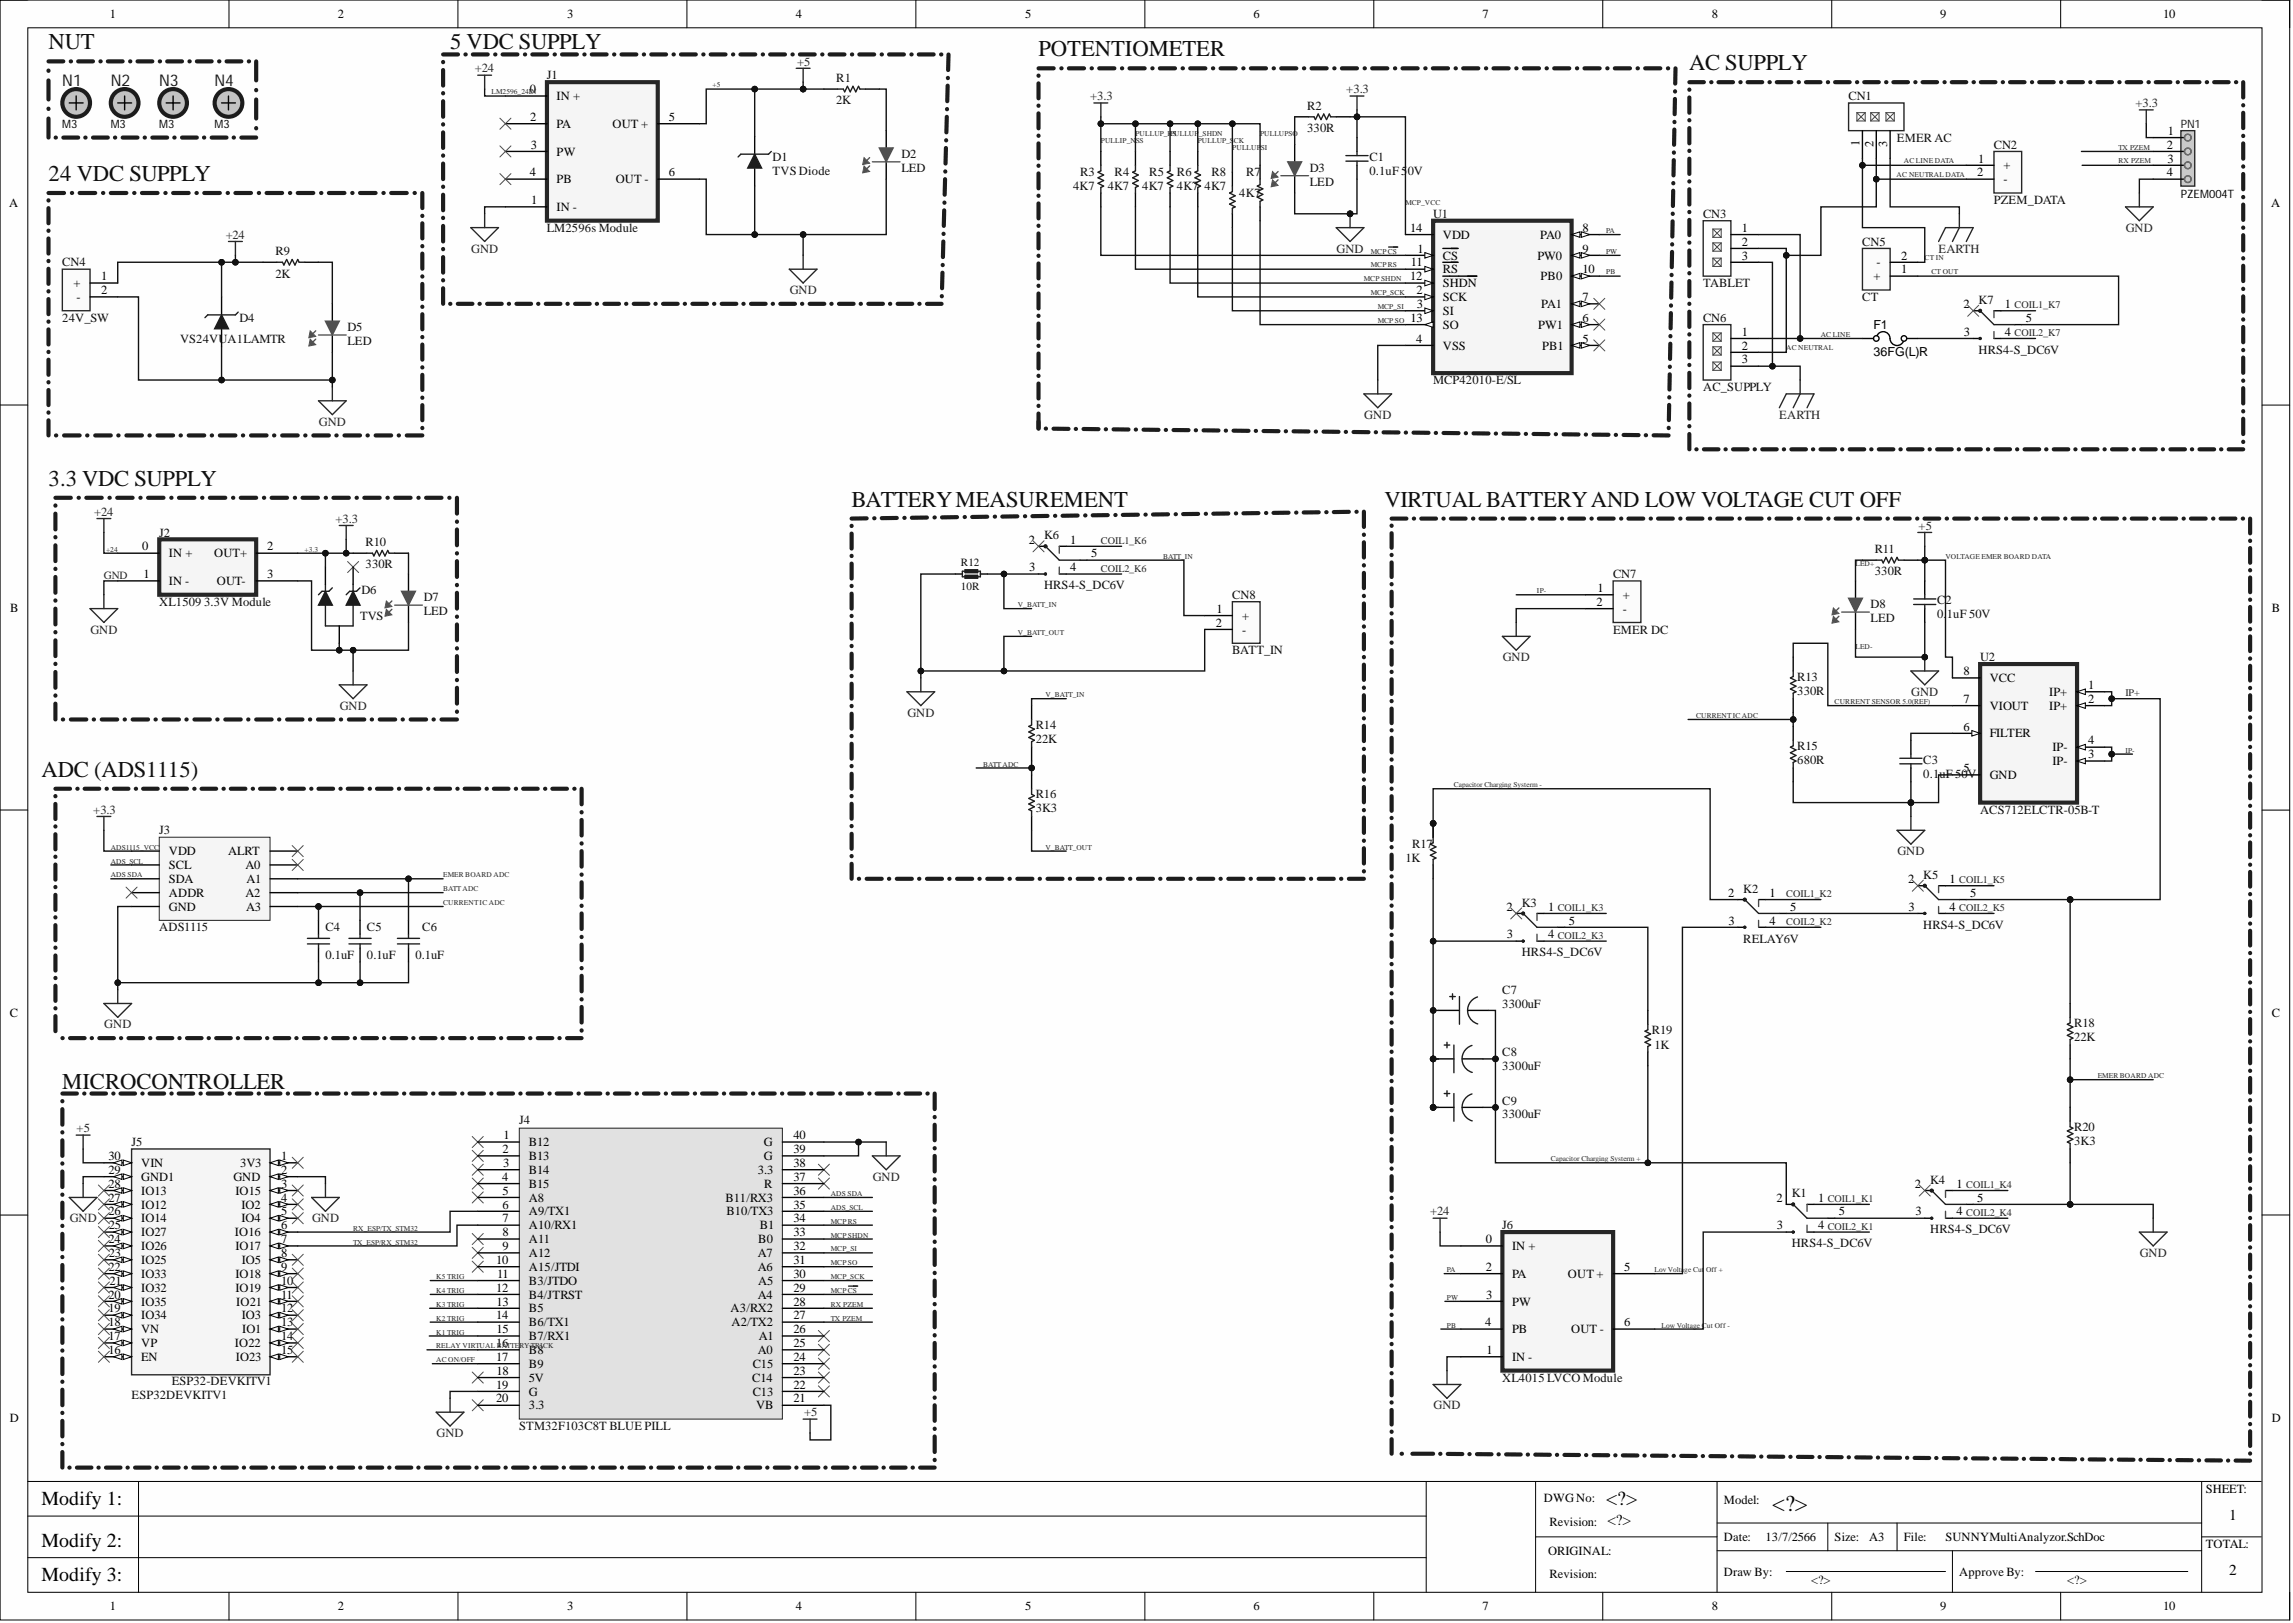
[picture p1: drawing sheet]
<svg xmlns="http://www.w3.org/2000/svg" width="420mm" height="297mm" viewBox="0 0 420 297" stroke-linecap="round" stroke-linejoin="round" font-family="sans-serif">
<defs><g id="words">
<g font-size="4.1" fill="#0e0e0e">
<text x="8.9" y="9">NUT</text>
<text x="82.4" y="9">5 VDC SUPPLY</text>
<text x="190.1" y="10.3">POTENTIOMETER</text>
<text x="309.3" y="12.8">AC SUPPLY</text>
<text x="8.9" y="33.1">24 VDC SUPPLY</text>
<text x="8.9" y="88.9">3.3 VDC SUPPLY</text>
<text x="155.9" y="92.7">BATTERYMEASUREMENT</text>
<text x="253.5" y="92.7">VIRTUAL BATTERYAND LOW VOLTAGE CUT OFF</text>
<text x="7.6" y="142.2">ADC (ADS1115)</text>
<text x="11.4" y="199.3">MICROCONTROLLER</text>
</g>
<text font-size="4.1" x="324.5" y="276.6">&lt;?&gt;</text>
<g font-size="3.6">
<text x="7.6" y="275.4">Modify 1:</text>
<text x="294.1" y="275.4">&lt;?&gt;</text>
<text x="7.6" y="283.1">Modify 2:</text>
<text x="7.6" y="289.4">Modify 3:</text>
</g>
<g font-size="3" fill="#1c1c1c">
<text x="11.4" y="15.7">N1</text>
<text x="20.3" y="15.7">N2</text>
<text x="29.2" y="15.7">N3</text>
<text x="39.3" y="15.7">N4</text>
</g>
<g font-size="2.8">
<text x="294.3" y="279.2">&lt;?&gt;</text>
<text x="408.1" y="278.1">1</text>
<text x="408.1" y="288.3">2</text>
</g>
<g font-size="2.3">
<text x="20.1" y="3.3">1</text>
<text x="61.9" y="3.3">2</text>
<text x="103.9" y="3.3">3</text>
<text x="145.7" y="3.3">4</text>
<text x="187.7" y="3.3">5</text>
<text x="229.5" y="3.3">6</text>
<text x="271.4" y="3.3">7</text>
<text x="313.4" y="3.3">8</text>
<text x="355.2" y="3.3">9</text>
<text x="396" y="3.3">10</text>
<text x="97" y="17.1">0</text>
<text x="97.1" y="22.1">2</text>
<text x="101.9" y="18.3">IN +</text>
<text x="101.9" y="23.4">PA</text>
<text x="112.1" y="23.4">OUT +</text>
<text x="122.4" y="22.1">5</text>
<text x="97.2" y="27.2">3</text>
<text x="101.9" y="28.5">PW</text>
<text x="340.4" y="26.8" transform="rotate(-90 340.4 26.8)">1</text>
<text x="343" y="27" transform="rotate(-90 343 27)">2</text>
<text x="345.5" y="26.9" transform="rotate(-90 345.5 26.9)">3</text>
<text x="362.2" y="29.7">1</text>
<text x="396.7" y="27.2">2</text>
<text x="396.8" y="29.7">3</text>
<text x="396.9" y="24.7">1</text>
<text x="97" y="32.3">4</text>
<text x="101.9" y="33.6">PB</text>
<text x="112.7" y="33.6">OUT -</text>
<text x="122.4" y="32.3">6</text>
<text x="362" y="32.3">2</text>
<text x="366.8" y="31">+</text>
<text x="366.8" y="33.6">-</text>
<text x="396.7" y="32.3">4</text>
<text x="1.7" y="37.9">A</text>
<text x="97.3" y="37.4">1</text>
<text x="101.9" y="38.6">IN -</text>
<text x="415.8" y="37.9">A</text>
<text x="258.1" y="42.4">14</text>
<text x="259.5" y="46.2">1</text>
<text x="264.1" y="47.5">CS</text>
<text x="264.1" y="43.7">VDD</text>
<text x="281.5" y="47.5">PW0</text>
<text x="282" y="43.7">PA0</text>
<text x="289.7" y="42.4">8</text>
<text x="289.7" y="46.2">9</text>
<text x="318.9" y="45">2</text>
<text x="318.9" y="42.4">1</text>
<text x="318.9" y="47.5">3</text>
<text x="348.1" y="47.5">2</text>
<text x="13.4" y="52.6">+</text>
<text x="18.5" y="51.3">1</text>
<text x="18.5" y="53.8">2</text>
<text x="258.1" y="51.3">12</text>
<text x="258.3" y="48.8">11</text>
<text x="259.3" y="53.8">2</text>
<text x="264.1" y="50">RS</text>
<text x="264.1" y="52.6">SHDN</text>
<text x="282.1" y="51.3">PB0</text>
<text x="289.7" y="50">10</text>
<text x="343" y="51.3">+</text>
<text x="343.6" y="48.8">-</text>
<text x="348.1" y="50">1</text>
<text x="14" y="55.1">-</text>
<text x="258.2" y="58.9">13</text>
<text x="259.4" y="56.4">3</text>
<text x="264.1" y="55.1">SCK</text>
<text x="264.1" y="57.6">SI</text>
<text x="282.1" y="56.4">PA1</text>
<text x="289.7" y="55.1">7</text>
<text x="289.7" y="58.9">6</text>
<text x="359.5" y="56.4">2</text>
<text x="367.1" y="56.4">1</text>
<text x="370.9" y="58.9">5</text>
<text x="259.2" y="62.7">4</text>
<text x="264.1" y="60.2">SO</text>
<text x="264.1" y="64">VSS</text>
<text x="281.6" y="60.2">PW1</text>
<text x="282.3" y="64">PB1</text>
<text x="289.7" y="62.7">5</text>
<text x="318.9" y="64">2</text>
<text x="318.9" y="61.4">1</text>
<text x="343" y="60.2">F1</text>
<text x="343" y="65.2">36FG(L)R</text>
<text x="359.5" y="61.4">3</text>
<text x="367.1" y="61.4">4</text>
<text x="318.9" y="66.5">3</text>
<text x="26" y="100.7">0</text>
<text x="48.9" y="100.7">2</text>
<text x="188.3" y="99.5">2</text>
<text x="196" y="99.5">1</text>
<text x="26.3" y="105.8">1</text>
<text x="30.9" y="102">IN +</text>
<text x="30.9" y="107.1">IN -</text>
<text x="39.2" y="102">OUT+</text>
<text x="39.7" y="107.1">OUT-</text>
<text x="48.9" y="105.8">3</text>
<text x="188.4" y="104.5">3</text>
<text x="196" y="104.5">4</text>
<text x="199.8" y="102">5</text>
<text x="1.9" y="112">B</text>
<text x="222.7" y="112.2">1</text>
<text x="227.4" y="113.4">+</text>
<text x="292.3" y="110.9">2</text>
<text x="292.5" y="108.3">1</text>
<text x="297.1" y="109.6">+</text>
<text x="297.1" y="112.2">-</text>
<text x="415.9" y="112">B</text>
<text x="222.6" y="114.7">2</text>
<text x="227.4" y="116">-</text>
<text x="359.5" y="123.6">8</text>
<text x="364.3" y="124.8">VCC</text>
<text x="359.5" y="128.6">7</text>
<text x="364.3" y="129.9">VIOUT</text>
<text x="375.2" y="127.4">IP+</text>
<text x="375.2" y="129.9">IP+</text>
<text x="382.3" y="126.1">1</text>
<text x="382.3" y="128.6">2</text>
<text x="359.5" y="133.7">6</text>
<text x="364.3" y="135">FILTER</text>
<text x="375.8" y="137.5">IP-</text>
<text x="382.3" y="136.2">4</text>
<text x="359.5" y="141.3">5</text>
<text x="364.3" y="142.6">GND</text>
<text x="375.8" y="140">IP-</text>
<text x="382.3" y="138.8">3</text>
<text x="30.9" y="156.5">VDD</text>
<text x="30.9" y="159.1">SCL</text>
<text x="30.9" y="161.6">SDA</text>
<text x="41.7" y="156.5">ALRT</text>
<text x="45" y="159.1">A0</text>
<text x="45.1" y="161.6">A1</text>
<text x="349.3" y="161.6">2</text>
<text x="356.9" y="161.6">1</text>
<text x="30.9" y="166.7">GND</text>
<text x="30.9" y="164.1">ADDR</text>
<text x="45" y="164.1">A2</text>
<text x="45" y="166.7">A3</text>
<text x="275.8" y="166.7">2</text>
<text x="283.4" y="166.7">1</text>
<text x="316.4" y="164.1">2</text>
<text x="324" y="164.1">1</text>
<text x="327.8" y="166.7">5</text>
<text x="349.4" y="166.7">3</text>
<text x="356.9" y="166.7">4</text>
<text x="360.7" y="164.1">5</text>
<text x="275.9" y="171.7">3</text>
<text x="283.4" y="171.7">4</text>
<text x="287.2" y="169.2">5</text>
<text x="316.5" y="169.2">3</text>
<text x="324" y="169.2">4</text>
<text x="1.8" y="186.1">C</text>
<text x="415.9" y="186.1">C</text>
<text x="92.2" y="208.5">1</text>
<text x="96.8" y="209.8">B12</text>
<text x="139.8" y="209.8">G</text>
<text x="145.3" y="208.5">40</text>
<text x="19.9" y="214.8">29</text>
<text x="19.9" y="212.3">30</text>
<text x="25.9" y="213.6">VIN</text>
<text x="43.9" y="213.6">3V3</text>
<text x="51.5" y="212.3">1</text>
<text x="51.5" y="214.8">2</text>
<text x="92" y="211">2</text>
<text x="92.1" y="213.6">3</text>
<text x="96.8" y="212.3">B13</text>
<text x="96.8" y="214.8">B14</text>
<text x="138.7" y="214.8">3.3</text>
<text x="139.8" y="212.3">G</text>
<text x="145.3" y="213.6">38</text>
<text x="145.3" y="211">39</text>
<text x="19.9" y="219.9">27</text>
<text x="19.9" y="217.4">28</text>
<text x="25.9" y="221.2">IO12</text>
<text x="25.9" y="218.6">IO13</text>
<text x="25.9" y="216.1">GND1</text>
<text x="42.8" y="216.1">GND</text>
<text x="43.1" y="218.6">IO15</text>
<text x="44.2" y="221.2">IO2</text>
<text x="51.5" y="217.4">3</text>
<text x="51.5" y="219.9">4</text>
<text x="91.9" y="216.1">4</text>
<text x="92" y="218.6">5</text>
<text x="92" y="221.2">6</text>
<text x="96.8" y="217.4">B15</text>
<text x="96.8" y="219.9">A8</text>
<text x="132.8" y="219.9">B11/RX3</text>
<text x="139.9" y="217.4">R</text>
<text x="145.3" y="221.2">35</text>
<text x="145.3" y="218.6">36</text>
<text x="145.3" y="216.1">37</text>
<text x="325.2" y="219.9">2</text>
<text x="332.8" y="219.9">1</text>
<text x="350.6" y="217.4">2</text>
<text x="358.2" y="217.4">1</text>
<text x="362" y="219.9">5</text>
<text x="19.9" y="227.5">24</text>
<text x="19.9" y="222.5">26</text>
<text x="19.9" y="225">25</text>
<text x="25.9" y="226.3">IO27</text>
<text x="25.9" y="223.7">IO14</text>
<text x="43" y="226.3">IO16</text>
<text x="44.2" y="223.7">IO4</text>
<text x="51.5" y="222.5">5</text>
<text x="51.5" y="225">6</text>
<text x="51.5" y="227.5">7</text>
<text x="92" y="223.7">7</text>
<text x="92" y="226.3">8</text>
<text x="96.8" y="222.5">A9/TX1</text>
<text x="96.8" y="225">A10/RX1</text>
<text x="96.8" y="227.5">A11</text>
<text x="133" y="222.5">B10/TX3</text>
<text x="138.8" y="227.5">B0</text>
<text x="139.1" y="225">B1</text>
<text x="145.3" y="226.3">33</text>
<text x="145.3" y="223.7">34</text>
<text x="272" y="227.5">0</text>
<text x="325.3" y="225">3</text>
<text x="332.8" y="225">4</text>
<text x="336.6" y="222.5">5</text>
<text x="350.7" y="222.5">3</text>
<text x="358.2" y="222.5">4</text>
<text x="19.9" y="232.6">22</text>
<text x="19.9" y="230.1">23</text>
<text x="25.9" y="233.9">IO33</text>
<text x="25.9" y="231.3">IO25</text>
<text x="25.9" y="228.8">IO26</text>
<text x="43.1" y="228.8">IO17</text>
<text x="43.1" y="233.9">IO18</text>
<text x="44.3" y="231.3">IO5</text>
<text x="51.5" y="230.1">8</text>
<text x="51.5" y="232.6">9</text>
<text x="90.8" y="231.3">10</text>
<text x="91" y="233.9">11</text>
<text x="92" y="228.8">9</text>
<text x="96.8" y="230.1">A12</text>
<text x="96.8" y="232.6">A15/JTDI</text>
<text x="138.7" y="232.6">A6</text>
<text x="138.7" y="230.1">A7</text>
<text x="145.3" y="233.9">30</text>
<text x="145.3" y="231.3">31</text>
<text x="145.3" y="228.8">32</text>
<text x="272" y="232.6">2</text>
<text x="276.8" y="228.8">IN +</text>
<text x="276.8" y="233.9">PA</text>
<text x="287" y="233.9">OUT +</text>
<text x="297.4" y="232.6">5</text>
<text x="19.9" y="237.7">20</text>
<text x="20" y="235.1">21</text>
<text x="25.9" y="238.9">IO35</text>
<text x="25.9" y="236.4">IO32</text>
<text x="43.1" y="236.4">IO19</text>
<text x="43.3" y="238.9">IO21</text>
<text x="51.5" y="235.1">10</text>
<text x="51.5" y="237.7">11</text>
<text x="90.8" y="236.4">12</text>
<text x="90.9" y="238.9">13</text>
<text x="96.8" y="235.1">B3/JTDO</text>
<text x="96.8" y="237.7">B4/JTRST</text>
<text x="138.7" y="237.7">A4</text>
<text x="138.8" y="235.1">A5</text>
<text x="145.3" y="238.9">28</text>
<text x="145.3" y="236.4">29</text>
<text x="272.1" y="237.7">3</text>
<text x="276.8" y="238.9">PW</text>
<text x="19.9" y="245.3">17</text>
<text x="19.9" y="242.7">18</text>
<text x="19.9" y="240.2">19</text>
<text x="25.9" y="244">VN</text>
<text x="25.9" y="241.5">IO34</text>
<text x="44.3" y="241.5">IO3</text>
<text x="44.4" y="244">IO1</text>
<text x="51.5" y="240.2">12</text>
<text x="51.5" y="242.7">13</text>
<text x="51.5" y="245.3">14</text>
<text x="90.8" y="241.5">14</text>
<text x="90.9" y="244">15</text>
<text x="96.8" y="240.2">B5</text>
<text x="96.8" y="242.7">B6/TX1</text>
<text x="96.8" y="245.3">B7/RX1</text>
<text x="133.8" y="240.2">A3/RX2</text>
<text x="133.9" y="242.7">A2/TX2</text>
<text x="138.9" y="245.3">A1</text>
<text x="145.3" y="244">26</text>
<text x="145.3" y="241.5">27</text>
<text x="271.9" y="242.7">4</text>
<text x="276.8" y="244">PB</text>
<text x="287.6" y="244">OUT -</text>
<text x="297.4" y="242.7">6</text>
<text x="19.9" y="247.8">16</text>
<text x="25.9" y="249.1">EN</text>
<text x="25.9" y="246.5">VP</text>
<text x="43" y="246.5">IO22</text>
<text x="43.2" y="249.1">IO23</text>
<text x="51.5" y="247.8">15</text>
<text x="90.8" y="246.5">16</text>
<text x="90.8" y="249.1">17</text>
<text x="90.9" y="251.6">18</text>
<text x="96.8" y="247.8">B8</text>
<text x="96.8" y="250.3">B9</text>
<text x="137.8" y="250.3">C15</text>
<text x="138.7" y="247.8">A0</text>
<text x="145.3" y="251.6">23</text>
<text x="145.3" y="249.1">24</text>
<text x="145.3" y="246.5">25</text>
<text x="272.2" y="247.8">1</text>
<text x="276.8" y="249.1">IN -</text>
<text x="90.8" y="254.1">19</text>
<text x="90.8" y="256.7">20</text>
<text x="96.8" y="252.9">5V</text>
<text x="96.8" y="255.4">G</text>
<text x="96.8" y="257.9">3.3</text>
<text x="137.7" y="252.9">C14</text>
<text x="137.8" y="255.4">C13</text>
<text x="138.4" y="257.9">VB</text>
<text x="145.3" y="256.7">21</text>
<text x="145.3" y="254.1">22</text>
<text x="1.8" y="260.2">D</text>
<text x="415.9" y="260.2">D</text>
<text x="282.7" y="274.9">DWGNo:</text>
<text x="315.6" y="275.2">Model:</text>
<text x="403.8" y="273.2">SHEET:</text>
<text x="283.7" y="279.2">Revision:</text>
<text x="283.4" y="284.6">ORIGINAL:</text>
<text x="315.6" y="282">Date:</text>
<text x="323.2" y="282">13/7/2566</text>
<text x="335.9" y="282">Size:</text>
<text x="342.2" y="282">A3</text>
<text x="348.6" y="282">File:</text>
<text x="356.2" y="282">SUNNYMultiAnalyzor.SchDoc</text>
<text x="403.8" y="283.3">TOTAL:</text>
<text x="283.7" y="288.9">Revision:</text>
<text x="315.6" y="288.4">Draw By:</text>
<text x="331.6" y="289.9">&lt;?&gt;</text>
<text x="358.7" y="288.4">Approve By:</text>
<text x="378.5" y="289.9">&lt;?&gt;</text>
<text x="20.1" y="294.7">1</text>
<text x="61.9" y="294.7">2</text>
<text x="103.9" y="294.7">3</text>
<text x="145.7" y="294.7">4</text>
<text x="187.7" y="294.7">5</text>
<text x="229.5" y="294.7">6</text>
<text x="271.4" y="294.7">7</text>
<text x="313.4" y="294.7">8</text>
<text x="355.2" y="294.7">9</text>
<text x="396" y="294.7">10</text>
</g>
<g font-size="2.3" fill="#262626">
<text x="145.9" y="12">+5</text>
<text x="87" y="13.3">+24</text>
<text x="246.5" y="17.1">+3.3</text>
<text x="199.6" y="18.3">+3.3</text>
<text x="391" y="19.6">+3.3</text>
<text x="41.3" y="43.7">+24</text>
<text x="86.3" y="46.2">GND</text>
<text x="244.7" y="46.2">GND</text>
<text x="354.9" y="46.2">EARTH</text>
<text x="389.2" y="42.4">GND</text>
<text x="144.6" y="53.8">GND</text>
<text x="58.4" y="77.9">GND</text>
<text x="249.8" y="76.7">GND</text>
<text x="325.7" y="76.7">EARTH</text>
<text x="17.2" y="94.4">+24</text>
<text x="61.4" y="95.7">+3.3</text>
<text x="351.3" y="96.9">+5</text>
<text x="16.6" y="116">GND</text>
<text x="275.1" y="121">GND</text>
<text x="62.2" y="129.9">GND</text>
<text x="166.1" y="131.2">GND</text>
<text x="349.9" y="127.4">GND</text>
<text x="17.1" y="148.9">+3.3</text>
<text x="347.4" y="156.5">GND</text>
<text x="19.1" y="188.2">GND</text>
<text x="14" y="207.2">+5</text>
<text x="159.8" y="216.1">GND</text>
<text x="12.8" y="223.7">GND</text>
<text x="57.1" y="223.7">GND</text>
<text x="261.9" y="222.5">+24</text>
<text x="391.7" y="230.1">GND</text>
<text x="262.5" y="257.9">GND</text>
<text x="79.9" y="263">GND</text>
<text x="147.2" y="259.2">+5</text>
</g>
<g font-size="2.3" fill="#0e0e0e">
<text x="100.1" y="14.5">J1</text>
<text x="153.1" y="15">R1</text>
<text x="153.1" y="19.1">2K</text>
<text x="239.3" y="20.1">R2</text>
<text x="338.4" y="18.3">CN1</text>
<text x="141.5" y="29.5">D1</text>
<text x="165" y="28.9">D2</text>
<text x="239.3" y="24.2">330R</text>
<text x="250.7" y="29.5">C1</text>
<text x="347.3" y="25.9">EMER AC</text>
<text x="365" y="27.2">CN2</text>
<text x="141.5" y="32">TVS Diode</text>
<text x="165" y="31.4">LED</text>
<text x="196.5" y="34.8">4K7</text>
<text x="197.7" y="32.3">R3</text>
<text x="202.8" y="34.8">4K7</text>
<text x="204.1" y="32.3">R4</text>
<text x="209.1" y="34.8">4K7</text>
<text x="210.4" y="32.3">R5</text>
<text x="215.5" y="32.3">R6</text>
<text x="215.5" y="34.8">4K7</text>
<text x="220.5" y="34.8">4K7</text>
<text x="221.8" y="32.3">R8</text>
<text x="228.1" y="32.3">R7</text>
<text x="239.8" y="31.4">D3</text>
<text x="239.8" y="34">LED</text>
<text x="250.7" y="32">0.1uF 5</text>
<text x="257.7" y="32">0V</text>
<text x="226.9" y="36.1">4K7</text>
<text x="262.4" y="39.9">U1</text>
<text x="311.8" y="39.9">CN3</text>
<text x="365" y="37.4">PZEM_DATA</text>
<text x="50.4" y="46.7">R9</text>
<text x="100.1" y="42.4">LM2596s Module</text>
<text x="341" y="45">CN5</text>
<text x="11.4" y="48.8">CN4</text>
<text x="50.4" y="50.8">2K</text>
<text x="311.8" y="52.6">TABLET</text>
<text x="11.4" y="58.9">24V_SW</text>
<text x="43.9" y="58.9">D4</text>
<text x="311.8" y="58.9">CN6</text>
<text x="341" y="55.1">CT</text>
<text x="362.2" y="55.6">K7</text>
<text x="33" y="62.7">VS24VUA1LAMTR</text>
<text x="63.6" y="60.6">D5</text>
<text x="63.6" y="63.1">LED</text>
<text x="362.2" y="64.7">HRS4-S_DC6V</text>
<text x="262.4" y="70.3">MCP42010-E/SL</text>
<text x="311.8" y="71.6">AC_SUPPLY</text>
<text x="29.2" y="98.2">J2</text>
<text x="66.9" y="100">R10</text>
<text x="191.1" y="98.7">K6</text>
<text x="343.2" y="101.3">R11</text>
<text x="66.9" y="104">330R</text>
<text x="191.1" y="107.8">HRS4-S_DC6V</text>
<text x="295.3" y="105.8">CN7</text>
<text x="343.2" y="105.3">330R</text>
<text x="29.2" y="110.9">XL1509</text>
<text x="37.4" y="110.9">3.3V Module</text>
<text x="65.9" y="113.4">TVS</text>
<text x="66.2" y="108.8">D6</text>
<text x="77.6" y="110">D7</text>
<text x="77.6" y="112.6">LED</text>
<text x="225.6" y="109.6">CN8</text>
<text x="342.5" y="111.3">D8</text>
<text x="342.5" y="113.8">LED</text>
<text x="354.6" y="110.6">C2</text>
<text x="354.6" y="113.2">0.1uF 50V</text>
<text x="225.6" y="119.8">BATT_IN</text>
<text x="295.3" y="116">EMER DC</text>
<text x="329" y="124.6">R13</text>
<text x="362.5" y="121">U2</text>
<text x="329" y="127.1">330R</text>
<text x="189.6" y="133.5">R14</text>
<text x="189.6" y="136">22K</text>
<text x="329" y="137.3">R15</text>
<text x="329" y="139.8">680R</text>
<text x="352.1" y="139.8">C3</text>
<text x="352.1" y="142.3">0.1</text>
<text x="355.1" y="142.3">uF 50V</text>
<text x="189.6" y="146.1">R16</text>
<text x="189.6" y="148.7">3K3</text>
<text x="362.5" y="148.9">ACS712ELCTR-05B-T</text>
<text x="29.2" y="152.7">J3</text>
<text x="258.6" y="155.3">R17</text>
<text x="257.3" y="157.8">1K</text>
<text x="352.1" y="160.8">K5</text>
<text x="278.6" y="165.9">K3</text>
<text x="319.2" y="163.4">K2</text>
<text x="29.2" y="170.5">ADS1115</text>
<text x="59.6" y="170.5">C4</text>
<text x="67.2" y="170.5">C5</text>
<text x="77.3" y="170.5">C6</text>
<text x="319.2" y="172.5">RELAY6V</text>
<text x="352.1" y="170">HRS4-S_DC6V</text>
<text x="59.6" y="175.5">0.1uF</text>
<text x="67.2" y="175.5">0.1uF</text>
<text x="76" y="175.5">0.1uF</text>
<text x="278.6" y="175">HRS4-S_DC6V</text>
<text x="275" y="181.9">C7</text>
<text x="275" y="184.4">3300uF</text>
<text x="302.4" y="189.2">R19</text>
<text x="379.7" y="188">R18</text>
<text x="379.7" y="190.5">22K</text>
<text x="275" y="193.3">C8</text>
<text x="275" y="195.8">3300uF</text>
<text x="302.9" y="192">1K</text>
<text x="275" y="202.2">C9</text>
<text x="24.1" y="209.8">J5</text>
<text x="95.1" y="205.8">J4</text>
<text x="275" y="204.7">3300uF</text>
<text x="379.7" y="207">R20</text>
<text x="379.7" y="209.5">3K3</text>
<text x="328" y="219.2">K1</text>
<text x="353.4" y="216.6">K4</text>
<text x="275" y="225">J6</text>
<text x="353.4" y="225.7">HRS4-S_DC6V</text>
<text x="328" y="228.3">HRS4-S_DC6V</text>
<text x="24.1" y="256.1">ESP32DEVKITV1</text>
<text x="31.4" y="253.6">ESP32-DEVKITV1</text>
<text x="275" y="252.9">XL4015 LVCO Module</text>
<text x="95.1" y="261.8">STM32F103C8T BLUE PILL</text>
</g>
<g font-size="2.1">
<text x="11.4" y="23.5">M3</text>
<text x="20.3" y="23.5">M3</text>
<text x="29.2" y="23.5">M3</text>
<text x="39.3" y="23.5">M3</text>
<text x="399.3" y="36.2">PZEM004T</text>
</g>
<text font-size="2.1" fill="#1c1c1c" x="399.3" y="23.5">PN1</text>
<text font-size="2" fill="#262626" x="19" y="105.9">GND</text>
<g font-size="2" fill="#0e0e0e">
<text x="175.9" y="103.6">R12</text>
<text x="175.9" y="107.9">10R</text>
</g>
<g font-size="1.9" fill="#262626">
<text x="368.8" y="56.5">COIL1_K7</text>
<text x="368.8" y="61.5">COIL2_K7</text>
<text x="201.5" y="99.6">COIL1_K6</text>
<text x="201.5" y="104.6">COIL2_K6</text>
<text x="389.1" y="127.5">IP+</text>
<text x="358.7" y="161.7">COIL1_K5</text>
<text x="285.2" y="166.8">COIL1_K3</text>
<text x="327" y="164.2">COIL1_K2</text>
<text x="358.7" y="166.8">COIL2_K5</text>
<text x="285.2" y="171.8">COIL2_K3</text>
<text x="327" y="169.3">COIL2_K2</text>
<text x="334.6" y="220">COIL1_K1</text>
<text x="360" y="217.5">COIL1_K4</text>
<text x="334.6" y="225.1">COIL2_K1</text>
<text x="360" y="222.5">COIL2_K4</text>
</g>
<g font-size="1.4" fill="#262626">
<text x="90" y="17.2">LM2596_24IN</text>
<text x="130.5" y="16">+5</text>
<text x="201.5" y="26.1">PULLIP_N</text>
<text x="207.9" y="24.8">PULLUP_RS</text>
<text x="208" y="26.1">SS</text>
<text x="214.2" y="24.8">PULLUP_SHDN</text>
<text x="219.3" y="26.1">PULLUP_SCK</text>
<text x="225.6" y="27.4">PULLUPSI</text>
<text x="230.7" y="24.8">PULLUPSO</text>
<text x="348.6" y="29.9">AC LINE DATA</text>
<text x="387.9" y="27.4">TX PZEM</text>
<text x="387.9" y="29.9">RX PZEM</text>
<text x="347.2" y="32.5">AC NEUTRAL DATA</text>
<text x="257.3" y="37.5">MCP_VCC</text>
<text x="251" y="46.4">MCP CS</text>
<text x="294.1" y="42.6">PA</text>
<text x="294.1" y="46.4">PW</text>
<text x="352.4" y="47.7">CT IN</text>
<text x="249.7" y="51.5">MCP SHDN</text>
<text x="251" y="48.9">MCP RS</text>
<text x="294.1" y="50.2">PB</text>
<text x="353.6" y="50.2">CT OUT</text>
<text x="251" y="54">MCP_SCK</text>
<text x="252.2" y="56.5">MCP_SI</text>
<text x="252.2" y="59.1">MCP SO</text>
<text x="327" y="64.1">AC NEUTRAL</text>
<text x="333.4" y="61.6">AC LINE</text>
<text x="19.4" y="101">+24</text>
<text x="55.8" y="101">+3.3</text>
<text x="212.9" y="102.3">BATT_IN</text>
<text x="339.7" y="103.5">LED+</text>
<text x="356.2" y="102.3">VOLTAGE EMER BOARD DATA</text>
<text x="186.3" y="111.1">V_BATT_IN</text>
<text x="281.4" y="108.6">IP-</text>
<text x="186.3" y="116.2">V_BATT_OUT</text>
<text x="339.7" y="118.7">LED-</text>
<text x="191.4" y="127.6">V_BATT_IN</text>
<text x="310.5" y="131.4">CURRENTIC ADC</text>
<text x="335.9" y="128.9">CURRENT SENSOR 5.0(REF)</text>
<text x="389.1" y="137.8">IP-</text>
<text x="180" y="140.3">BATTADC</text>
<text x="266.2" y="144.1">Capacitor Charging Systerm -</text>
<text x="20.3" y="155.5">ADS1115_VCC</text>
<text x="191.4" y="155.5">V_BATT_OUT</text>
<text x="20.3" y="158">ADS_SCL</text>
<text x="20.3" y="160.6">ADS SDA</text>
<text x="81.1" y="160.6">EMER BOARD ADC</text>
<text x="81.1" y="163.1">BATTADC</text>
<text x="81.1" y="165.7">CURRENTIC ADC</text>
<text x="384.1" y="197.3">EMER BOARD ADC</text>
<text x="283.9" y="212.6">Capacitor Charging Systerm +</text>
<text x="152.1" y="221.4">ADS_SCL</text>
<text x="152.1" y="218.9">ADS SDA</text>
<text x="64.6" y="225.2">RX_ESP/TX_STM32</text>
<text x="64.6" y="227.8">TX_ESP/RX_STM32</text>
<text x="152.1" y="226.5">MCP SHDN</text>
<text x="152.1" y="224">MCP RS</text>
<text x="152.1" y="229">MCP_SI</text>
<text x="152.1" y="231.6">MCP SO</text>
<text x="264.9" y="232.8">PA</text>
<text x="302.9" y="232.8">Lov Voltage Cut</text>
<text x="312.4" y="232.8">Off +</text>
<text x="79.9" y="236.7">K4 TRIG</text>
<text x="79.9" y="234.1">K5 TRIG</text>
<text x="79.9" y="239.2">K3 TRIG</text>
<text x="152.1" y="234.1">MCP_SCK</text>
<text x="152.1" y="236.7">MCP CS</text>
<text x="152.1" y="239.2">RX PZEM</text>
<text x="264.9" y="237.9">PW</text>
<text x="79.9" y="244.3">K1 TRIG</text>
<text x="79.9" y="241.7">K2 TRIG</text>
<text x="152.1" y="241.7">TX PZEM</text>
<text x="264.9" y="243">PB</text>
<text x="304.2" y="243">Low Voltage Cut Off -</text>
<text x="79.9" y="246.8">RELAY VIRTUAL BATTE</text>
<text x="79.9" y="249.3">AC ON/OFF</text>
<text x="95.1" y="246.8">RY TRICK</text>
</g>
</g></defs>
<path d="M0 0h419.2v296.5h-419.2z" fill-rule="evenodd" fill="#fefefe"/>
<path d="M0 0h419.2v296.5h-419.2z" fill="none" stroke="#000" stroke-width=".18"/>
<path d="M5.1 5.1h409v286.3h-409z" fill-rule="evenodd" fill="#fefefe"/>
<g fill="none" stroke="#000" stroke-width=".18">
<path d="M0 0h5.1M5.1 5.1h409v286.3h-409zM41.9 0v5.1M83.8 0v5.1M125.8 0v5.1M167.7 0v5.1M209.6 0v5.1M251.5 0v5.1M293.4 0v5.1M335.4 0v5.1M377.3 0v5.1M414.1 0h5.1v5.1"/>
<path d="M0 74.1h5.1M414.1 74.1h5.1M0 148.2h5.1M414.1 148.3h5.1M0 222.4h5.1M414.1 222.4h5.1M5.1 271.1h408.9M5.1 277.5h256M25.4 271.1v20.3M261.1 271.1v20.3M281.1 271.1v20.3M314.4 271.1v20.3"/>
<path d="M314.4 278.7h88.7M334.6 278.7v5.1M347.3 278.7v5.1M403.1 271.1v20.3M5.1 285.1h256M41.9 291.4v5.1M83.8 291.4v5.1M125.8 291.4v5.1M167.7 291.4v5.1M209.6 291.4v5.1M251.5 291.4v5.1M281.1 281.3h33.3"/>
<path d="M293.4 291.4v5.1M314.4 283.8h88.7M327 287.6h29.2M335.4 291.4v5.1M357.5 283.8v7.6M372.7 287.6h27.8M377.3 291.4v5.1M403.1 281.3h10.9M419.2 291.4v5.1"/>
</g>
<path d="M24.1 210.3h25.3v41.3h-25.3z" fill-rule="evenodd" fill="#f5f5f5"/>
<path d="M24.1 210.3h25.3v41.3h-25.3z" fill="none" stroke="#262626" stroke-width=".25"/>
<path d="M19 233.1h5.1" fill="none" stroke="#000" stroke-width=".25"/>
<path d="M22.6 232.6l1.5 .5-1.5 .5z" fill="#fbfbfb"/>
<path d="M22.6 232.6l1.5 .5-1.5 .5z" fill="none" stroke="#000" stroke-width=".18"/>
<path d="M20.8 233.1l1.5-.5v1z" fill="#fbfbfb"/>
<path d="M20.8 233.1l1.5-.5v1z" fill="none" stroke="#000" stroke-width=".18"/>
<path d="M19 230.6h5.1" fill="none" stroke="#000" stroke-width=".25"/>
<path d="M22.6 230.1l1.5 .5-1.5 .5z" fill="#fbfbfb"/>
<path d="M22.6 230.1l1.5 .5-1.5 .5z" fill="none" stroke="#000" stroke-width=".18"/>
<path d="M20.8 230.6l1.5-.5v1z" fill="#fbfbfb"/>
<path d="M20.8 230.6l1.5-.5v1z" fill="none" stroke="#000" stroke-width=".18"/>
<path d="M19 228h5.1" fill="none" stroke="#000" stroke-width=".25"/>
<path d="M22.6 227.5l1.5 .5-1.5 .5z" fill="#fbfbfb"/>
<path d="M22.6 227.5l1.5 .5-1.5 .5z" fill="none" stroke="#000" stroke-width=".18"/>
<path d="M20.8 228l1.5-.5v1z" fill="#fbfbfb"/>
<path d="M20.8 228l1.5-.5v1z" fill="none" stroke="#000" stroke-width=".18"/>
<path d="M19 225.5h5.1" fill="none" stroke="#000" stroke-width=".25"/>
<path d="M22.6 225l1.5 .5-1.5 .5z" fill="#fbfbfb"/>
<path d="M22.6 225l1.5 .5-1.5 .5z" fill="none" stroke="#000" stroke-width=".18"/>
<path d="M20.8 225.5l1.5-.5v1z" fill="#fbfbfb"/>
<path d="M20.8 225.5l1.5-.5v1z" fill="none" stroke="#000" stroke-width=".18"/>
<path d="M19 223h5.1" fill="none" stroke="#000" stroke-width=".25"/>
<path d="M22.6 222.5l1.5 .5-1.5 .5z" fill="#fbfbfb"/>
<path d="M22.6 222.5l1.5 .5-1.5 .5z" fill="none" stroke="#000" stroke-width=".18"/>
<path d="M20.8 223l1.5-.5v1z" fill="#fbfbfb"/>
<path d="M20.8 223l1.5-.5v1z" fill="none" stroke="#000" stroke-width=".18"/>
<path d="M19 220.4h5.1" fill="none" stroke="#000" stroke-width=".25"/>
<path d="M22.6 219.9l1.5 .5-1.5 .5z" fill="#fbfbfb"/>
<path d="M22.6 219.9l1.5 .5-1.5 .5z" fill="none" stroke="#000" stroke-width=".18"/>
<path d="M20.8 220.4l1.5-.5v1z" fill="#fbfbfb"/>
<path d="M20.8 220.4l1.5-.5v1z" fill="none" stroke="#000" stroke-width=".18"/>
<path d="M19 217.9h5.1" fill="none" stroke="#000" stroke-width=".25"/>
<path d="M22.6 217.4l1.5 .5-1.5 .5z" fill="#fbfbfb"/>
<path d="M22.6 217.4l1.5 .5-1.5 .5z" fill="none" stroke="#000" stroke-width=".18"/>
<path d="M20.8 217.9l1.5-.5v1z" fill="#fbfbfb"/>
<path d="M20.8 217.9l1.5-.5v1z" fill="none" stroke="#000" stroke-width=".18"/>
<path d="M19 215.4h5.1" fill="none" stroke="#000" stroke-width=".25"/>
<path d="M22.6 214.8l1.5 .6-1.5 .5z" fill="#fbfbfb"/>
<path d="M22.6 214.8l1.5 .6-1.5 .5z" fill="none" stroke="#000" stroke-width=".18"/>
<path d="M20.8 215.4l1.5-.6v1.1z" fill="#fbfbfb"/>
<path d="M20.8 215.4l1.5-.6v1.1z" fill="none" stroke="#000" stroke-width=".18"/>
<path d="M19 212.8h5.1" fill="none" stroke="#000" stroke-width=".25"/>
<path d="M22.6 212.3l1.5 .5-1.5 .5z" fill="#fbfbfb"/>
<path d="M22.6 212.3l1.5 .5-1.5 .5z" fill="none" stroke="#000" stroke-width=".18"/>
<path d="M20.8 212.8l1.5-.5v1z" fill="#fbfbfb"/>
<path d="M20.8 212.8l1.5-.5v1z" fill="none" stroke="#000" stroke-width=".18"/>
<path d="M49.4 212.8h5.1" fill="none" stroke="#000" stroke-width=".25"/>
<path d="M49.4 212.8l1.6-.5v1z" fill="#fbfbfb"/>
<path d="M49.4 212.8l1.6-.5v1z" fill="none" stroke="#000" stroke-width=".18"/>
<path d="M51.2 212.3l1.5 .5-1.5 .5z" fill="#fbfbfb"/>
<path d="M51.2 212.3l1.5 .5-1.5 .5z" fill="none" stroke="#000" stroke-width=".18"/>
<path d="M49.4 215.4h5.1" fill="none" stroke="#000" stroke-width=".25"/>
<path d="M49.4 215.4l1.6-.6v1.1z" fill="#fbfbfb"/>
<path d="M49.4 215.4l1.6-.6v1.1z" fill="none" stroke="#000" stroke-width=".18"/>
<path d="M51.2 214.8l1.5 .6-1.5 .5z" fill="#fbfbfb"/>
<path d="M51.2 214.8l1.5 .6-1.5 .5z" fill="none" stroke="#000" stroke-width=".18"/>
<path d="M49.4 217.9h5.1" fill="none" stroke="#000" stroke-width=".25"/>
<path d="M49.4 217.9l1.6-.5v1z" fill="#fbfbfb"/>
<path d="M49.4 217.9l1.6-.5v1z" fill="none" stroke="#000" stroke-width=".18"/>
<path d="M51.2 217.4l1.5 .5-1.5 .5z" fill="#fbfbfb"/>
<path d="M51.2 217.4l1.5 .5-1.5 .5z" fill="none" stroke="#000" stroke-width=".18"/>
<path d="M49.4 220.4h5.1" fill="none" stroke="#000" stroke-width=".25"/>
<path d="M49.4 220.4l1.6-.5v1z" fill="#fbfbfb"/>
<path d="M49.4 220.4l1.6-.5v1z" fill="none" stroke="#000" stroke-width=".18"/>
<path d="M51.2 219.9l1.5 .5-1.5 .5z" fill="#fbfbfb"/>
<path d="M51.2 219.9l1.5 .5-1.5 .5z" fill="none" stroke="#000" stroke-width=".18"/>
<path d="M49.4 223h5.1" fill="none" stroke="#000" stroke-width=".25"/>
<path d="M49.4 223l1.6-.5v1z" fill="#fbfbfb"/>
<path d="M49.4 223l1.6-.5v1z" fill="none" stroke="#000" stroke-width=".18"/>
<path d="M51.2 222.5l1.5 .5-1.5 .5z" fill="#fbfbfb"/>
<path d="M51.2 222.5l1.5 .5-1.5 .5z" fill="none" stroke="#000" stroke-width=".18"/>
<path d="M49.4 225.5h5.1" fill="none" stroke="#000" stroke-width=".25"/>
<path d="M49.4 225.5l1.6-.5v1z" fill="#fbfbfb"/>
<path d="M49.4 225.5l1.6-.5v1z" fill="none" stroke="#000" stroke-width=".18"/>
<path d="M51.2 225l1.5 .5-1.5 .5z" fill="#fbfbfb"/>
<path d="M51.2 225l1.5 .5-1.5 .5z" fill="none" stroke="#000" stroke-width=".18"/>
<path d="M49.4 228h5.1" fill="none" stroke="#000" stroke-width=".25"/>
<path d="M49.4 228l1.6-.5v1z" fill="#fbfbfb"/>
<path d="M49.4 228l1.6-.5v1z" fill="none" stroke="#000" stroke-width=".18"/>
<path d="M51.2 227.5l1.5 .5-1.5 .5z" fill="#fbfbfb"/>
<path d="M51.2 227.5l1.5 .5-1.5 .5z" fill="none" stroke="#000" stroke-width=".18"/>
<path d="M49.4 230.6h5.1" fill="none" stroke="#000" stroke-width=".25"/>
<path d="M49.4 230.6l1.6-.5v1z" fill="#fbfbfb"/>
<path d="M49.4 230.6l1.6-.5v1z" fill="none" stroke="#000" stroke-width=".18"/>
<path d="M51.2 230.1l1.5 .5-1.5 .5z" fill="#fbfbfb"/>
<path d="M51.2 230.1l1.5 .5-1.5 .5z" fill="none" stroke="#000" stroke-width=".18"/>
<path d="M49.4 233.1h5.1" fill="none" stroke="#000" stroke-width=".25"/>
<path d="M49.4 233.1l1.6-.5v1z" fill="#fbfbfb"/>
<path d="M49.4 233.1l1.6-.5v1z" fill="none" stroke="#000" stroke-width=".18"/>
<path d="M51.2 232.6l1.5 .5-1.5 .5z" fill="#fbfbfb"/>
<path d="M51.2 232.6l1.5 .5-1.5 .5z" fill="none" stroke="#000" stroke-width=".18"/>
<path d="M19 248.3h5.1" fill="none" stroke="#000" stroke-width=".25"/>
<path d="M22.6 247.8l1.5 .5-1.5 .5z" fill="#fbfbfb"/>
<path d="M22.6 247.8l1.5 .5-1.5 .5z" fill="none" stroke="#000" stroke-width=".18"/>
<path d="M20.8 248.3l1.5-.5v1z" fill="#fbfbfb"/>
<path d="M20.8 248.3l1.5-.5v1z" fill="none" stroke="#000" stroke-width=".18"/>
<path d="M19 245.8h5.1" fill="none" stroke="#000" stroke-width=".25"/>
<path d="M22.6 245.3l1.5 .5-1.5 .5z" fill="#fbfbfb"/>
<path d="M22.6 245.3l1.5 .5-1.5 .5z" fill="none" stroke="#000" stroke-width=".18"/>
<path d="M20.8 245.8l1.5-.5v1z" fill="#fbfbfb"/>
<path d="M20.8 245.8l1.5-.5v1z" fill="none" stroke="#000" stroke-width=".18"/>
<path d="M19 243.2h5.1" fill="none" stroke="#000" stroke-width=".25"/>
<path d="M22.6 242.7l1.5 .5-1.5 .5z" fill="#fbfbfb"/>
<path d="M22.6 242.7l1.5 .5-1.5 .5z" fill="none" stroke="#000" stroke-width=".18"/>
<path d="M20.8 243.2l1.5-.5v1z" fill="#fbfbfb"/>
<path d="M20.8 243.2l1.5-.5v1z" fill="none" stroke="#000" stroke-width=".18"/>
<path d="M19 240.7h5.1" fill="none" stroke="#000" stroke-width=".25"/>
<path d="M22.6 240.2l1.5 .5-1.5 .5z" fill="#fbfbfb"/>
<path d="M22.6 240.2l1.5 .5-1.5 .5z" fill="none" stroke="#000" stroke-width=".18"/>
<path d="M20.8 240.7l1.5-.5v1z" fill="#fbfbfb"/>
<path d="M20.8 240.7l1.5-.5v1z" fill="none" stroke="#000" stroke-width=".18"/>
<path d="M19 238.2h5.1" fill="none" stroke="#000" stroke-width=".25"/>
<path d="M22.6 237.7l1.5 .5-1.5 .5z" fill="#fbfbfb"/>
<path d="M22.6 237.7l1.5 .5-1.5 .5z" fill="none" stroke="#000" stroke-width=".18"/>
<path d="M20.8 238.2l1.5-.5v1z" fill="#fbfbfb"/>
<path d="M20.8 238.2l1.5-.5v1z" fill="none" stroke="#000" stroke-width=".18"/>
<path d="M19 235.6h5.1" fill="none" stroke="#000" stroke-width=".25"/>
<path d="M22.6 235.1l1.5 .5-1.5 .5z" fill="#fbfbfb"/>
<path d="M22.6 235.1l1.5 .5-1.5 .5z" fill="none" stroke="#000" stroke-width=".18"/>
<path d="M20.8 235.6l1.5-.5v1z" fill="#fbfbfb"/>
<path d="M20.8 235.6l1.5-.5v1z" fill="none" stroke="#000" stroke-width=".18"/>
<path d="M49.4 235.6h5.1" fill="none" stroke="#000" stroke-width=".25"/>
<path d="M49.4 235.6l1.6-.5v1z" fill="#fbfbfb"/>
<path d="M49.4 235.6l1.6-.5v1z" fill="none" stroke="#000" stroke-width=".18"/>
<path d="M51.2 235.1l1.5 .5-1.5 .5z" fill="#fbfbfb"/>
<path d="M51.2 235.1l1.5 .5-1.5 .5z" fill="none" stroke="#000" stroke-width=".18"/>
<path d="M49.4 238.2h5.1" fill="none" stroke="#000" stroke-width=".25"/>
<path d="M49.4 238.2l1.6-.5v1z" fill="#fbfbfb"/>
<path d="M49.4 238.2l1.6-.5v1z" fill="none" stroke="#000" stroke-width=".18"/>
<path d="M51.2 237.7l1.5 .5-1.5 .5z" fill="#fbfbfb"/>
<path d="M51.2 237.7l1.5 .5-1.5 .5z" fill="none" stroke="#000" stroke-width=".18"/>
<path d="M49.4 240.7h5.1" fill="none" stroke="#000" stroke-width=".25"/>
<path d="M49.4 240.7l1.6-.5v1z" fill="#fbfbfb"/>
<path d="M49.4 240.7l1.6-.5v1z" fill="none" stroke="#000" stroke-width=".18"/>
<path d="M51.2 240.2l1.5 .5-1.5 .5z" fill="#fbfbfb"/>
<path d="M51.2 240.2l1.5 .5-1.5 .5z" fill="none" stroke="#000" stroke-width=".18"/>
<path d="M49.4 243.2h5.1" fill="none" stroke="#000" stroke-width=".25"/>
<path d="M49.4 243.2l1.6-.5v1z" fill="#fbfbfb"/>
<path d="M49.4 243.2l1.6-.5v1z" fill="none" stroke="#000" stroke-width=".18"/>
<path d="M51.2 242.7l1.5 .5-1.5 .5z" fill="#fbfbfb"/>
<path d="M51.2 242.7l1.5 .5-1.5 .5z" fill="none" stroke="#000" stroke-width=".18"/>
<path d="M49.4 245.8h5.1" fill="none" stroke="#000" stroke-width=".25"/>
<path d="M49.4 245.8l1.6-.5v1z" fill="#fbfbfb"/>
<path d="M49.4 245.8l1.6-.5v1z" fill="none" stroke="#000" stroke-width=".18"/>
<path d="M51.2 245.3l1.5 .5-1.5 .5z" fill="#fbfbfb"/>
<path d="M51.2 245.3l1.5 .5-1.5 .5z" fill="none" stroke="#000" stroke-width=".18"/>
<path d="M49.4 248.3h5.1" fill="none" stroke="#000" stroke-width=".25"/>
<path d="M49.4 248.3l1.6-.5v1z" fill="#fbfbfb"/>
<path d="M49.4 248.3l1.6-.5v1z" fill="none" stroke="#000" stroke-width=".18"/>
<path d="M51.2 247.8l1.5 .5-1.5 .5z" fill="#fbfbfb"/>
<path d="M51.2 247.8l1.5 .5-1.5 .5z" fill="none" stroke="#000" stroke-width=".18"/>
<path d="M361.3 56.9h1.2M365.1 56.9h1.2M368.9 59.4h1.2M361.3 61.9h1.2M365.1 61.9h1.2" fill="none" stroke="#000" stroke-width=".25"/>
<g fill="none" stroke="#1c1c1c" stroke-width=".25">
<path d="M362.5 56.9l2.6 2.5h3.8"/>
<circle cx="362.5" cy="56.9" r=".23"/>
<circle cx="362.5" cy="61.9" r=".17"/>
</g>
<path d="M365.1 56.9v1.2M365.1 60.7v1.2" fill="none" stroke="#4c4c4c" stroke-width=".25"/>
<circle cx="13.9" cy="18.8" r="2.54" fill="#c0c0c0"/>
<circle cx="13.9" cy="18.8" r="2.54" fill="none" stroke="#1c1c1c" stroke-width=".76"/>
<path d="M12.7 18.8h2.5M13.9 17.6v2.5" fill="none" stroke="#000" stroke-width=".25"/>
<circle cx="22.8" cy="18.8" r="2.54" fill="#c0c0c0"/>
<circle cx="22.8" cy="18.8" r="2.54" fill="none" stroke="#1c1c1c" stroke-width=".76"/>
<path d="M21.6 18.8h2.5M22.8 17.6v2.5" fill="none" stroke="#000" stroke-width=".25"/>
<circle cx="31.7" cy="18.8" r="2.54" fill="#c0c0c0"/>
<circle cx="31.7" cy="18.8" r="2.54" fill="none" stroke="#1c1c1c" stroke-width=".76"/>
<path d="M30.4 18.8h2.6M31.7 17.6v2.5" fill="none" stroke="#000" stroke-width=".25"/>
<circle cx="41.8" cy="18.8" r="2.54" fill="#c0c0c0"/>
<circle cx="41.8" cy="18.8" r="2.54" fill="none" stroke="#1c1c1c" stroke-width=".76"/>
<g fill="none" stroke="#000" stroke-width=".25">
<path d="M40.6 18.8h2.5M41.8 17.6v2.5M190.1 100h1.3M193.9 100h1.3M190.1 105.1h1.3M193.9 105.1h1.3M197.7 102.5h1.3M341 102.5h2.5M348.6 102.5h2.5M352.4 106.3v2.6M352.4 111.4v2.5M277.6 167.2h1.3"/>
<path d="M277.6 172.2h1.3M281.4 167.2h1.3M281.4 172.2h1.3M285.2 169.7h1.3M318.2 169.7h1.2M318.2 164.6h1.2M322 169.7h1.2M322 164.6h1.2M325.8 167.2h1.2M351.1 167.2h1.3M351.1 162.1h1.3M354.9 167.2h1.3"/>
<path d="M354.9 162.1h1.3M358.7 164.6h1.3M352.4 217.9h1.3M356.2 217.9h1.3M327 220.4h1.3M327 225.5h1.3M330.8 220.4h1.3M330.8 225.5h1.3M334.6 223h1.3M352.4 223h1.3M356.2 223h1.3M360 220.4h1.3"/>
</g>
<g fill="none" stroke="#1c1c1c" stroke-width=".25">
<path d="M191.4 100l2.5 2.5h3.8M343.5 102.5h1l.3 .5 .5-1 .5 1 .5-1 .5 1 .5-1 .3 .5h1M350.4 109.6h4M350.4 110.6h4M352.4 108.9v.7M352.4 110.6v.8M278.9 167.2l2.5 2.5h3.8M319.4 164.6l2.6 2.6h3.8M352.4 162.1l2.5 2.5h3.8M353.7 217.9l2.5 2.5h3.8M328.3 220.4l2.5 2.6h3.8"/>
<circle cx="191.4" cy="100" r=".23"/>
<circle cx="191.4" cy="105.1" r=".17"/>
<circle cx="278.9" cy="172.2" r=".17"/>
<circle cx="278.9" cy="167.2" r=".23"/>
<circle cx="319.4" cy="164.6" r=".23"/>
<circle cx="319.4" cy="169.7" r=".17"/>
<circle cx="352.4" cy="167.2" r=".17"/>
<circle cx="352.4" cy="162.1" r=".23"/>
<circle cx="353.6" cy="217.9" r=".23"/>
<circle cx="353.7" cy="217.9" r=".23"/>
<circle cx="328.3" cy="220.4" r=".23"/>
<circle cx="328.3" cy="225.5" r=".17"/>
<circle cx="353.7" cy="223" r=".17"/>
</g>
<path d="M193.9 100v1.3M193.9 103.8v1.3M281.4 167.2v1.2M281.4 171v1.2M322 164.6v1.3M322 168.4v1.3M354.9 162.1v1.3M354.9 165.9v1.3M356.2 217.9v1.3M330.8 220.4v1.3M330.8 224.2v1.3M356.2 221.7v1.3" fill="none" stroke="#4c4c4c" stroke-width=".25"/>
<path d="M247.2 17.6h2.5M248.4 17.6v2.5M249.7 72.1h5.1l-2.6 2.5zM252.2 69.6v2.5M351.1 97.4h2.6M352.4 97.4v2.6M347.3 152h5.1l-2.6 2.5zM349.8 149.4v2.6M14 207.7h2.5M15.2 207.7v2.6M57 219.2h5.1l-2.5 2.5zM59.6 216.6v2.6" fill="none" stroke="#262626" stroke-width=".25"/>
<path d="M362.5 121.5h17.8v25.4h-17.8z" fill-rule="evenodd" fill="#f5f5f5"/>
<path d="M362.5 121.5h17.8v25.4h-17.8z" fill="none" stroke="#262626" stroke-width=".76"/>
<path d="M357.5 134.2h5" fill="none" stroke="#000" stroke-width=".25"/>
<path d="M361 133.7l1.5 .5-1.5 .5z" fill="#fbfbfb"/>
<path d="M361 133.7l1.5 .5-1.5 .5z" fill="none" stroke="#000" stroke-width=".18"/>
<path d="M380.3 126.6h5" fill="none" stroke="#000" stroke-width=".25"/>
<path d="M380.3 126.6l1.5-.5v1z" fill="#fbfbfb"/>
<path d="M380.3 126.6l1.5-.5v1z" fill="none" stroke="#000" stroke-width=".18"/>
<path d="M380.3 129.1h5" fill="none" stroke="#000" stroke-width=".25"/>
<path d="M380.3 129.1l1.5-.5v1z" fill="#fbfbfb"/>
<path d="M380.3 129.1l1.5-.5v1z" fill="none" stroke="#000" stroke-width=".18"/>
<path d="M380.3 136.7h5" fill="none" stroke="#000" stroke-width=".25"/>
<path d="M380.3 136.7l1.5-.5v1.1z" fill="#fbfbfb"/>
<path d="M380.3 136.7l1.5-.5v1.1z" fill="none" stroke="#000" stroke-width=".18"/>
<path d="M380.3 139.3h5" fill="none" stroke="#000" stroke-width=".25"/>
<path d="M380.3 139.3l1.5-.5v1z" fill="#fbfbfb"/>
<path d="M380.3 139.3l1.5-.5v1z" fill="none" stroke="#000" stroke-width=".18"/>
<path d="M328.3 120.3v2.5M328.3 127.9v2.5M328.3 132.9v2.6M349.8 135.5v2.5M357.5 124.1h5M357.5 129.1h5M328.3 140.6v2.5M349.8 140.6v2.5M357.5 141.8h5" fill="none" stroke="#000" stroke-width=".25"/>
<path d="M328.3 122.8v1l-.5 .3 1 .5-1 .5 1 .5-1 .5 1 .5-.5 .3v1M328.3 135.5v1l-.5 .2 1 .6-1 .5 1 .5-1 .5 1 .5-.5 .2v1.1M347.8 138.8h4.1M347.8 139.8h4.1M349.8 138v.8M349.8 139.8v.8" fill="none" stroke="#1c1c1c" stroke-width=".25"/>
<path d="M17.8 149.4h2.5M19 149.4v2.6M19 183.7h5.1l-2.5 2.5zM21.6 181.1v2.6" fill="none" stroke="#262626" stroke-width=".25"/>
<path d="M29.2 153.2h20.2v15.2h-20.2z" fill-rule="evenodd" fill="#f5f5f5"/>
<path d="M29.2 153.2h20.2v15.2h-20.2z" fill="none" stroke="#262626" stroke-width=".18"/>
<g fill="none" stroke="#000" stroke-width=".25">
<path d="M207.9 27.7v2.6M207.9 35.3v2.6M214.2 27.7v2.6M214.2 35.3v2.6M188.9 129.1v2.6M188.9 136.7v2.6M24.1 155.8h5.1M24.1 158.3h5.1M49.4 155.8h5.1M49.4 158.3h5.1M188.9 141.8v2.6M188.9 149.4v2.6"/>
<path d="M24.1 165.9h5.1M24.1 160.8h5.1M24.1 163.4h5.1M49.4 165.9h5.1M49.4 160.8h5.1M49.4 163.4h5.1"/>
</g>
<path d="M207.9 30.3v1l-.5 .2 1 .5-1 .5 1 .5-1 .6 1 .5-.5 .2v1M214.2 30.3v1l-.5 .2 1 .5-1 .5 1 .5-1 .6 1 .5-.5 .2v1M188.9 131.7v1l-.5 .2 1 .6-1 .5 1 .5-1 .5 1 .5-.5 .2v1M188.9 144.4v1l.5 .2-1 .5 1 .5-1 .5 1 .6-1 .5 .5 .2v1" fill="none" stroke="#1c1c1c" stroke-width=".25"/>
<path d="M159.7 211.5h5.1l-2.6 2.6zM162.2 209v2.5M79.9 258.5h5l-2.5 2.5zM82.4 255.9v2.6M147 259.7h2.6M148.3 259.7v2.6" fill="none" stroke="#262626" stroke-width=".25"/>
<path d="M225.6 110.1h5.1v7.6h-5.1z" fill-rule="evenodd" fill="#fafafa"/>
<path d="M225.6 110.1h5.1v7.6h-5.1zM166.1 126.6h5l-2.5 2.5zM168.6 124.1v2.5" fill="none" stroke="#262626" stroke-width=".25"/>
<path d="M220.6 112.7h5M220.6 115.2h5" fill="none" stroke="#000" stroke-width=".25"/>
<path d="M189.1 99l2 2M191.1 99l-2 2" fill="none" stroke="#4c4c4c" stroke-width=".18"/>
<path d="M311.8 59.4h5.1v10.2h-5.1z" fill-rule="evenodd" fill="#fefefe"/>
<path d="M311.8 59.4h5.1v10.2h-5.1z" fill="none" stroke="#262626" stroke-width=".25"/>
<path d="M316.9 64.5h5.1M316.9 61.9h5.1M316.9 67h5.1" fill="none" stroke="#000" stroke-width=".25"/>
<g fill="none" stroke="#434343" stroke-width=".18">
<path d="M313.6 60.9h1.5M313.6 62.5h1.5M313.6 60.9v1.6M313.6 63.5v1.5M313.6 66.3v1.5M313.6 60.9l1.5 1.6M313.6 63.5h1.5M313.6 65h1.5M313.6 63.5l1.5 1.5M313.6 66.3h1.5M313.6 67.8h1.5M313.6 66.3l1.5 1.5"/>
<path d="M315.1 60.9v1.6M315.1 63.5v1.5M315.1 66.3v1.5M315.1 60.9l-1.5 1.6M315.1 63.5l-1.5 1.5M315.1 66.3l-1.5 1.5"/>
</g>
<path d="M311.8 40.4h5.1v10.1h-5.1z" fill-rule="evenodd" fill="#fefefe"/>
<path d="M311.8 40.4h5.1v10.1h-5.1zM325.8 74.6l1.2-2.5h5.1l-1.3 2.5M329.6 69.6v2.5l-1.3 2.5" fill="none" stroke="#262626" stroke-width=".25"/>
<g fill="none" stroke="#000" stroke-width=".25">
<path d="M316.9 45.5h5.1M316.9 42.9h5.1M316.9 48h5.1M341 61.9h2M343.7 61.4a1.25 1.25 0 0 1 1.4-.7 1.25 1.25 0 0 1 .9 1.2 1.29 1.29 0 0 0 1 1.3 1.29 1.29 0 0 0 1.5-.7M349.1 61.9h2"/>
<circle cx="343.5" cy="61.9" r=".51"/>
<circle cx="348.6" cy="61.9" r=".51"/>
</g>
<g fill="none" stroke="#434343" stroke-width=".18">
<path d="M313.6 41.9h1.5M313.6 43.4h1.5M313.6 41.9v1.5M313.6 44.5v1.5M313.6 47.2v1.6M313.6 41.9l1.5 1.5M313.6 44.5h1.5M313.6 46h1.5M313.6 44.5l1.5 1.5M313.6 47.2h1.5M313.6 48.8h1.5M313.6 47.2l1.5 1.6"/>
<path d="M315.1 41.9v1.5M315.1 44.5v1.5M315.1 47.2v1.6M315.1 41.9l-1.5 1.5M315.1 44.5l-1.5 1.5M315.1 47.2l-1.5 1.6"/>
</g>
<path d="M338.4 18.8h10.2v5.1h-10.2z" fill-rule="evenodd" fill="#fefefe"/>
<path d="M338.4 18.8h10.2v5.1h-10.2z" fill="none" stroke="#262626" stroke-width=".25"/>
<path d="M341 23.9v5.1M343.5 23.9v5.1M346 23.9v5.1" fill="none" stroke="#000" stroke-width=".25"/>
<g fill="none" stroke="#434343" stroke-width=".18">
<path d="M340 20.6v1.5M340 22.1h1.5M340 20.6h1.5M340 20.6l1.5 1.5M341.5 20.6v1.5M341.5 20.6l-1.5 1.5M342.5 22.1h1.5M342.5 20.6h1.5M342.5 20.6v1.5M342.5 20.6l1.5 1.5M344 20.6v1.5M344 20.6l-1.5 1.5"/>
<path d="M345.3 22.1h1.5M345.3 20.6h1.5M345.3 20.6v1.5M345.3 20.6l1.5 1.5M346.8 20.6v1.5M346.8 20.6l-1.5 1.5"/>
</g>
<path d="M341 45.5h5v7.6h-5z" fill-rule="evenodd" fill="#fafafa"/>
<path d="M358.7 39.1v2.6l-1.2 2.5M341 45.5h5v7.6h-5zM354.9 44.2l1.3-2.5h5.1l-1.3 2.5" fill="none" stroke="#262626" stroke-width=".25"/>
<path d="M346 50.5h5.1M346 48h5.1" fill="none" stroke="#000" stroke-width=".25"/>
<g fill="none" stroke="#1c1c1c" stroke-width=".76">
<path d="M155.9 96.2v.1M155.9 97.7v2.7M158.7 94.9h-2.8M160 94.9h.1M164.2 94.8h-2.8M165.6 94.8h.1M169.7 94.7l-2.8 .1M171.1 94.7h.1M175.2 94.6l-2.7 .1M176.6 94.6h.1M180.7 94.6h-2.7M182.1 94.6h.1"/>
<path d="M186.3 94.5h-2.8M187.6 94.5h.1M191.8 94.4l-2.8 .1M193.2 94.4h.1M197.3 94.4h-2.8M198.7 94.3h.1M202.8 94.3h-2.7M204.2 94.3h.1M208.3 94.2h-2.7M209.7 94.2h.1M213.8 94.1l-2.7 .1M215.2 94.1h.1"/>
<path d="M219.4 94.1h-2.8M220.7 94h.1M224.9 94h-2.8M226.3 94h.1M230.4 93.9h-2.8M231.8 93.9h.1M235.9 93.8l-2.7 .1M237.3 93.8h.1M241.4 93.8h-2.7M242.8 93.7h.1M247 93.7h-2.8M248.3 93.7h.1"/>
<path d="M249.7 93.6v2.8M249.7 97.8v.1M249.7 99.2v2.8M155.9 101.7v.1M155.9 103.1v2.8M155.9 107.2v.1M155.9 108.6v2.8M155.9 112.7v.1M155.9 114.1v2.8M155.9 118.2v.1M155.9 119.6v2.8M249.7 103.4v.1"/>
<path d="M249.7 104.8v2.8M249.7 109v.1M249.7 110.4v2.8M249.7 114.6v.1M249.7 116v2.8M155.9 123.7v.1M155.9 125.1v2.8M155.9 129.2h.1M155.9 130.6v2.8M155.9 134.7h.1M155.9 136.1v2.8M249.7 120.2v.1"/>
<path d="M249.7 121.6v2.8M249.7 125.8v.1M249.7 127.2v2.8M249.7 131.4v.1M249.7 132.8v2.8M249.7 137v.1M249.7 138.4v2.8M155.9 140.2h.1M155.9 141.6v2.8M155.9 145.7h.1M155.9 147.1v2.7M155.9 151.2h.1"/>
<path d="M155.9 152.6v2.7M155.9 156.7h.1M155.9 158.1v2.7M249.7 142.6v.1M249.7 144v2.8M249.7 148.2v.1M249.7 149.6v2.8M249.7 153.8v.1M249.7 155.2v2.8M249.7 159.4v.1M157.2 160.8h.1M158.7 160.8h2.7"/>
<path d="M162.8 160.8h.1M164.2 160.8h2.7M168.3 160.8h.1M169.7 160.8h2.8M173.8 160.8h.1M175.2 160.8h2.8M179.3 160.8h.1M180.7 160.8h2.8M184.8 160.8h.1M186.3 160.8h2.7M190.3 160.8h.1M191.8 160.8h2.7"/>
<path d="M195.9 160.8h.1M197.3 160.8h2.8M201.4 160.8h.1M202.8 160.8h2.8M206.9 160.8h.1M208.3 160.8h2.8M212.4 160.8h.1M213.8 160.8h2.8M217.9 160.8h.1M219.4 160.8h2.7M223.4 160.8h.1M224.9 160.8h2.7"/>
<path d="M229 160.8h.1M230.4 160.8h2.8M234.5 160.8h.1M235.9 160.8h2.8M240 160.8h.1M241.4 160.8h2.8M245.5 160.8h.1M247 160.8h2.7"/>
</g>
<path d="M360.2 55.9l2.1 2M362.3 55.9l-2.1 2" fill="none" stroke="#4c4c4c" stroke-width=".18"/>
<path d="M399.3 23.9h2.5v10.2h-2.5z" fill-rule="evenodd" fill="#cbcbcb"/>
<path d="M389.1 37.9h5.1l-2.5 2.5zM391.7 20.1h2.5M391.7 35.3v2.6M392.9 20.1v2.5M399.3 23.9h2.5v10.2h-2.5z" fill="none" stroke="#262626" stroke-width=".25"/>
<path d="M394.2 25.2h5.6M394.2 27.7h5.6M394.2 30.3h5.6M394.2 32.8h5.6" fill="none" stroke="#000" stroke-width=".25"/>
<g fill="none" stroke="#686868" stroke-width=".25">
<circle cx="400.5" cy="25.2" r=".61"/>
<circle cx="400.5" cy="32.8" r=".61"/>
<circle cx="400.5" cy="30.3" r=".61"/>
<circle cx="400.5" cy="27.7" r=".61"/>
</g>
<path d="M365.1 27.7h5v7.6h-5z" fill-rule="evenodd" fill="#fafafa"/>
<path d="M365.1 27.7h5v7.6h-5z" fill="none" stroke="#262626" stroke-width=".25"/>
<path d="M360 30.3h5.1M360 32.8h5.1" fill="none" stroke="#000" stroke-width=".25"/>
<g fill="none" stroke="#1c1c1c" stroke-width=".76">
<path d="M309.3 16.4h.1M309.3 17.8v2.8M309.3 15h2.7M313.3 15h.1M314.6 15h2.7M318.6 15h.1M320 15h2.6M324 15h.1M325.3 15h2.7M329.3 15h.1M330.6 15h2.7M334.6 15h.1"/>
<path d="M336 15h2.6M340 15h.1M341.3 15h2.7M345.3 15h.1M346.6 15h2.7M350.7 15h.1M352 15h2.6M356 15h.1M357.3 15h2.7M361.3 15h.1M362.7 15h2.6M366.7 15h.1"/>
<path d="M368 15h2.7M372 15h.1M373.3 15h2.7M377.3 15h.1M378.7 15h2.6M382.7 15h.1M384 15h2.7M388 15h.1M389.4 15h2.6M393.3 15h.1M394.7 15h2.7M398.7 15h.1"/>
<path d="M400 15h2.7M404 15h.1M405.4 15h2.6M409.4 15h.1M410.7 15v2.9M410.7 19.2v.1M309.3 22h.1M309.3 23.4v2.8M309.3 27.6h.1M309.3 29v2.8M309.3 33.2h.1M309.3 34.6v2.8"/>
<path d="M309.3 38.8h.1M410.7 20.6v2.9M410.7 24.8v.1M410.7 26.2v2.8M410.7 30.4v.1M410.7 31.8v2.8M410.7 36v.1M410.7 37.4v2.8M309.3 40.2v2.8M309.3 44.4h.1M309.3 45.8v2.8M309.3 50h.1"/>
<path d="M309.3 51.4v2.8M309.3 55.6h.1M309.3 57v2.8M410.7 41.6v.1M410.7 43v2.8M410.7 47.2v.1M410.7 48.6v2.8M410.7 52.8v.1M410.7 54.2v2.8M410.7 58.4v.1M410.7 59.8v2.8M309.3 61.2h.1"/>
<path d="M309.3 62.6v2.8M309.3 66.8h.1M309.3 68.2v2.8M309.3 72.4h.1M309.3 73.8v2.8M309.3 78h.1M309.3 79.4v2.8M410.7 64v.1M410.7 65.4v2.8M410.7 69.6v.1M410.7 71v2.8M410.7 75.2v.1"/>
<path d="M410.7 76.6v2.8M310.6 82.2h.1M312 82.2h2.6M315.9 82.2h.1M317.3 82.2h2.7M321.2 82.2h.1M322.6 82.2h2.7M326.6 82.2h.1M328 82.2h2.6M331.9 82.2h.1M333.3 82.2h2.7M337.2 82.2h.1"/>
<path d="M338.6 82.2h2.7M342.6 82.2h.1M344 82.2h2.6M347.9 82.2h.1M349.3 82.2h2.7M353.3 82.2h.1M354.6 82.2h2.7M358.6 82.2h.1M360 82.2h2.7M363.9 82.2h.1M365.3 82.2h2.7M369.3 82.2h.1"/>
<path d="M370.7 82.2h2.6M374.6 82.2h.1M376 82.2h2.7M380 82.2h.1M381.3 82.2h2.7M385.3 82.2h.1M386.7 82.2h2.7M390.6 82.2h.1M392 82.2h2.7M396 82.2h.1M397.4 82.2h2.6M401.3 82.2h.1"/>
<path d="M402.7 82.2h2.7M406.6 82.2h.1M408 82.2h2.7M410.7 80.8v.1"/>
</g>
<g fill="none" stroke="#4c4c4c" stroke-width=".18">
<path d="M18 216.9l2 2M18 219.4l2 2M20 216.9l-2 2M20 219.4l-2 2M53.5 211.8l2 2M53.5 216.9l2 2M53.5 219.4l2 2M55.5 211.8l-2 2M55.5 216.9l-2 2M55.5 219.4l-2 2M18 221.9l2 2.1M18 224.5l2 2"/>
<path d="M18 227l2 2M18 229.6l2 2M18 232.1l2 2M18 234.6l2 2.1M18 237.2l2 2M18 239.7l2 2M20 221.9l-2 2.1M20 224.5l-2 2M20 227l-2 2M20 229.6l-2 2M20 232.1l-2 2M20 234.6l-2 2.1"/>
<path d="M20 237.2l-2 2M20 239.7l-2 2M53.5 221.9l2 2.1M53.5 229.6l2 2M53.5 232.1l2 2M53.5 234.6l2 2.1M53.5 237.2l2 2M53.5 239.7l2 2M55.5 221.9l-2 2.1M55.5 229.6l-2 2M55.5 232.1l-2 2M55.5 234.6l-2 2.1"/>
<path d="M55.5 237.2l-2 2M55.5 239.7l-2 2M18 242.2l2 2.1M18 244.8l2 2M18 247.3l2 2M20 247.3l-2 2M20 242.2l-2 2.1M20 244.8l-2 2M53.5 242.2l2 2.1M53.5 244.8l2 2M53.5 247.3l2 2M55.5 242.2l-2 2.1"/>
<path d="M55.5 244.8l-2 2M55.5 247.3l-2 2"/>
</g>
<circle cx="262.4" cy="150.7" r=".51" fill="#0e0e0e"/>
<circle cx="262.4" cy="150.7" r=".51" fill="none" stroke="#0e0e0e" stroke-width=".18"/>
<path d="M262.4 150.7v2.5M262.4 158.3v2.5" fill="none" stroke="#000" stroke-width=".25"/>
<circle cx="262.4" cy="150.7" r=".51" fill="#0e0e0e"/>
<circle cx="262.4" cy="150.7" r=".51" fill="none" stroke="#0e0e0e" stroke-width=".18"/>
<path d="M262.4 153.2v1l-.5 .3 1 .5-1 .5 1 .5-1 .5 1 .5-.5 .3v1M301.7 187.5v1l-.5 .2 1 .5-1 .5 1 .5-1 .6 1 .5-.5 .2v1" fill="none" stroke="#1c1c1c" stroke-width=".25"/>
<path d="M301.7 184.9v2.6M301.7 192.5v2.6" fill="none" stroke="#000" stroke-width=".25"/>
<path d="M11.4 49.3h5.1v7.6h-5.1z" fill-rule="evenodd" fill="#fafafa"/>
<path d="M11.4 49.3h5.1v7.6h-5.1zM41.8 44.2h2.6M43.1 44.2v2.5M58.3 73.4h5.1l-2.6 2.5zM60.8 70.8v2.6M262.4 223h2.5M263.6 223v2.5M262.4 253.4h5.1l-2.6 2.5zM264.9 250.8v2.6" fill="none" stroke="#262626" stroke-width=".25"/>
<path d="M16.5 51.8h5.1M16.5 54.3h5.1M379 183.7v2.5M379 191.3v2.5M379 202.7v2.5M379 210.3v2.5" fill="none" stroke="#000" stroke-width=".25"/>
<path d="M379 186.2v1l-.5 .3 1 .5-1 .5 1 .5-1 .5 1 .5-.5 .2v1.1M379 205.2v1l.5 .3-1 .5 1 .5-1 .5 1 .5-1 .5 .5 .3v1" fill="none" stroke="#1c1c1c" stroke-width=".25"/>
<path d="M295.3 106.3h5.1v7.6h-5.1z" fill-rule="evenodd" fill="#fafafa"/>
<path d="M275.1 116.5h5l-2.5 2.5zM277.6 113.9v2.6M295.3 106.3h5.1v7.6h-5.1z" fill="none" stroke="#262626" stroke-width=".25"/>
<path d="M290.3 108.9h5M290.3 111.4h5" fill="none" stroke="#000" stroke-width=".25"/>
<g fill="none" stroke="#1c1c1c" stroke-width=".76">
<path d="M8.9 12.9v.1M8.9 14.7v3.5M8.9 19.9h.1M8.9 11.2h2.7M12.9 11.2h.1M14.3 11.2h2.7M18.4 11.2h.1M19.7 11.2h2.8M23.8 11.2h.1M25.2 11.2h2.7M29.2 11.2h.1M30.6 11.2h2.7"/>
<path d="M34.7 11.2h.1M36 11.2h2.8M40.1 11.2h.1M41.5 11.2h2.7M45.5 11.2h.1M46.9 11.2v3.5M46.9 16.5h.1M46.9 18.2v3.5M190.1 13.8v.1M190.1 15.3v2.7M190.1 19.3v.1M190.1 12.5h2.8"/>
<path d="M194.3 12.5h.1M195.7 12.5h2.8M199.9 12.5h.1M201.2 12.5h2.8M205.4 12.5h.1M206.8 12.5h2.8M211 12.5h.1M212.3 12.5h2.8M216.5 12.5h.1M217.9 12.5h2.8M222.1 12.5h.1M223.5 12.5h2.7"/>
<path d="M227.6 12.5h.1M229 12.5h2.8M233.2 12.5h.1M234.6 12.5h2.7M238.7 12.5h.1M240.1 12.5h2.8M244.3 12.5h.1M245.7 12.5h2.7M249.8 12.5h.1M251.2 12.5h2.8M255.4 12.5h.1M256.8 12.5h2.8"/>
<path d="M260.9 12.5h.1M262.3 12.5h2.8M266.5 12.5h.1M267.9 12.5h2.8M272 12.5h.1M273.4 12.5h2.8M277.6 12.5h.1M279 12.5h2.8M283.1 12.5h.1M284.5 12.5h2.8M288.7 12.5h.1M290.1 12.5h2.8"/>
<path d="M294.3 12.5h.1M295.6 12.5h2.8M299.8 12.5h.1M301.2 12.5h2.8M305.4 12.5h.1M306.6 18.1v2.8M306.7 16.7v.1M306.8 12.5l-.1 2.8M8.9 21.7v3.5M10.2 25.2h.1M11.6 25.2h2.7M15.6 25.2h.1"/>
<path d="M17 25.2h2.7M21 25.2h.1M22.5 25.2h2.7M26.5 25.2h.1M27.9 25.2h2.7M31.9 25.2h.1M33.3 25.2h2.7M37.3 25.2h.1M38.8 25.2h2.7M42.8 25.2h.1M44.2 25.2h2.7M46.9 23.4v.1"/>
<path d="M190.1 20.7v2.8M190.1 24.8v.1M190.1 26.2v2.8M190.1 30.3v.1M190.1 31.7v2.8M190.1 35.8v.1M190.1 37.2v2.8M306.2 39.1v.1M306.3 34.9v2.8M306.4 33.5v.1M306.4 29.3v2.8M306.5 27.9v.1"/>
<path d="M306.5 23.7v2.8M306.6 22.3v.1M190.1 41.3h.1M190.1 42.7v2.8M190.1 46.8h.1M190.1 48.2v2.8M190.1 52.3h.1M190.1 53.7v2.8M190.1 57.8h.1M190.1 59.2v2.7M305.9 57.3v2.8M305.9 55.9v.1"/>
<path d="M306 51.7v2.8M306 50.3v.1M306.1 46.1v2.8M306.1 44.7v.1M306.2 40.5v2.8M190.1 63.3h.1M190.1 64.7v2.7M190.1 68.8h.1M190.1 70.2v2.7M190.1 74.3h.1M190.1 75.7v2.7M191.5 78.4h.1"/>
<path d="M192.9 78.5h2.7M196.9 78.5h.1M198.4 78.5h2.7M202.4 78.6h.1M203.9 78.6h2.7M207.9 78.6h.1M209.4 78.6l2.7 .1M213.4 78.7h.1M214.9 78.7h2.7M218.9 78.7h.1M220.3 78.8h2.8M224.4 78.8h.1"/>
<path d="M225.8 78.8l2.8 .1M229.9 78.9h.1M231.3 78.9h2.8M235.4 78.9h.1M236.8 78.9l2.8 .1M240.9 79h.1M242.3 79h2.8M246.4 79h.1M247.8 79.1h2.8M251.9 79.1h.1M253.3 79.1h2.7M257.4 79.2h.1"/>
<path d="M258.8 79.2h2.7M262.9 79.2h.1M264.3 79.2l2.7 .1M268.3 79.3h.1M269.8 79.3h2.7M273.8 79.3h.1M275.3 79.4h2.7M279.3 79.4h.1M280.8 79.4l2.7 .1M284.8 79.5h.1M286.3 79.5h2.7M290.3 79.5h.1"/>
<path d="M291.7 79.5l2.8 .1M295.8 79.6h.1M297.2 79.6h2.8M301.3 79.7h.1M302.7 79.7h2.8M305.5 78.3v.1M305.6 74.1l-.1 2.8M305.6 72.7v.1M305.7 68.5l-.1 2.8M305.7 67.1v.1M305.8 62.9v2.8M305.8 61.5v.1"/>
<path d="M10.1 145.7h.1M10.1 147.1v2.8M10.1 151.2v.1M10.1 152.7v2.7M10.1 156.8h.1M10.1 158.2v2.8M10.1 144.4h2.7M14.2 144.4h.1M15.5 144.4h2.7M19.5 144.4h.1M20.9 144.4h2.6M24.9 144.4h.1"/>
<path d="M26.2 144.4h2.7M30.2 144.4h.1M31.6 144.4h2.6M35.6 144.4h.1M36.9 144.4h2.7M40.9 144.4h.1M42.3 144.4h2.6M46.3 144.4h.1M47.6 144.4h2.7M51.6 144.4h.1M53 144.4h2.6M57 144.4h.1"/>
<path d="M58.3 144.4h2.7M62.3 144.4h.1M63.7 144.4h2.6M67.7 144.4h.1M69 144.4h2.7M73 144.4h.1M74.4 144.4h2.6M78.4 144.4h.1M79.7 144.4h2.7M83.7 144.4h.1M85.1 144.4h2.6M89.1 144.4h.1"/>
<path d="M90.4 144.4h2.7M94.4 144.4h.1M95.8 144.4h2.6M99.8 144.4h.1M101.1 144.4h2.7M105.1 144.4h.1M106.5 144.4v2.8M106.5 148.6v.1M106.5 150.1v2.8M106.5 154.3v.1M106.5 155.8v2.8M10.1 162.3v.1"/>
<path d="M10.1 163.8v2.7M10.1 167.9h.1M10.1 169.3v2.8M10.2 173.4v.1M10.2 174.9v2.7M10.2 179h.1M106.5 160v.1M106.5 161.5v2.8M106.5 165.7v.1M106.5 167.2v2.8M106.5 171.5h.1M106.5 172.9v2.8"/>
<path d="M106.5 177.2h.1M106.5 178.6v2.8M10.2 180.4v2.8M10.2 184.5v.1M10.2 186v2.7M11.4 190h.1M12.8 190h2.7M16.8 190h.1M18.2 190h2.7M22.1 190h.1M23.5 190h2.7M27.5 190h.1"/>
<path d="M28.9 190h2.7M32.8 190h.1M34.2 190h2.7M38.2 190h.1M39.6 190h2.7M43.5 190h.1M44.9 190h2.7M48.9 190h.1M50.3 190h2.7M54.2 190h.1M55.6 190h2.7M59.6 190h.1"/>
<path d="M61 190h2.7M64.9 190h.1M66.3 190h2.7M70.3 190h.1M71.7 190h2.7M75.7 190h.1M77 190h2.7M81 190h.1M82.4 190h2.7M86.4 190h.1M87.8 190h2.6M91.7 190h.1"/>
<path d="M93.1 190h2.7M97.1 190h.1M98.5 190h2.6M102.4 190h.1M103.8 190h2.7M106.5 182.9h.1M106.5 184.3v2.8M106.5 188.6h.1M11.4 201.5v.1M11.4 203v2.8M11.4 207.2v.1M11.4 208.7v2.8"/>
<path d="M11.4 212.9v.1M11.4 214.4v2.9M11.4 218.6v.1M11.4 200.1h2.7M15.4 200.1h.1M16.7 200.1h2.7M20.7 200.1h.1M22.1 200.1h2.6M26.1 200.1h.1M27.4 200.1h2.7M31.4 200.1h.1M32.7 200.1h2.7"/>
<path d="M36.7 200.1h.1M38 200.1h2.7M42 200.1h.1M43.4 200.1h2.6M47.4 200.1h.1M48.7 200.1h2.6M52.7 200.1h.1M54 200.1h2.7M58 200.1h.1M59.3 200.1h2.7M63.3 200.1h.1M64.7 200.1h2.6"/>
<path d="M68.6 200.1h.1M70 200.1h2.6M74 200.1h.1M75.3 200.1h2.7M79.3 200.1h.1M80.6 200.1h2.7M84.6 200.1h.1M85.9 200.1h2.7M89.9 200.1h.1M91.3 200.1h2.6M95.3 200.1h.1M96.6 200.1h2.7"/>
<path d="M100.6 200.1h.1M101.9 200.1h2.7M105.9 200.1h.1M107.2 200.1h2.7M111.2 200.1h.1M112.6 200.1h2.6M116.6 200.1h.1M117.9 200.1h2.6M121.9 200.1h.1M123.2 200.1h2.7M127.2 200.1h.1M128.5 200.1h2.7"/>
<path d="M132.5 200.1h.1M133.9 200.1h2.6M137.9 200.1h.1M139.2 200.1h2.6M143.2 200.1h.1M144.5 200.1h2.7M148.5 200.1h.1M149.8 200.1h2.7M153.8 200.1h.1M155.2 200.1h2.6M159.1 200.1h.1M160.5 200.1h2.6"/>
<path d="M164.5 200.1h.1M165.8 200.1h2.7M169.8 200.1h.1M171.1 200.1v2.9M171.1 204.4v.1M171.1 205.8v2.9M171.1 210.1v.1M171.1 211.5v2.9M171.1 215.8v.1M171.1 217.3v2.8M11.4 220.1v2.9M11.4 224.3v.1"/>
<path d="M11.4 225.8v2.9M11.4 230v.1M11.4 231.5v2.9M11.4 235.7v.1M11.4 237.2v2.9M171.1 221.5v.1M171.1 223v2.8M171.1 227.2v.1M171.1 228.7v2.8M171.1 232.9v.1M171.1 234.4v2.8M171.1 238.6v.1"/>
<path d="M11.4 241.4v.1M11.4 242.9v2.9M11.4 247.2h.1M11.4 248.6v2.9M11.4 252.9h.1M11.4 254.3v2.9M11.4 258.6h.1M171.1 240.1v2.8M171.1 244.4h.1M171.1 245.8v2.8M171.1 250.1h.1M171.1 251.5v2.8"/>
<path d="M171.1 255.8h.1M171.1 257.2v2.8M11.4 260v2.9M11.4 264.3h.1M11.4 265.7v2.9M12.7 268.6h.1M14.1 268.6h2.6M18 268.6h.1M19.4 268.6h2.7M23.3 268.6h.1M24.7 268.6h2.7M28.7 268.6h.1"/>
<path d="M30.1 268.6h2.6M34 268.6h.1M35.4 268.6h2.6M39.3 268.6h.1M40.7 268.6h2.7M44.6 268.6h.1M46 268.6h2.7M50 268.6h.1M51.3 268.6h2.7M55.3 268.6h.1M56.7 268.6h2.6M60.6 268.6h.1"/>
<path d="M62 268.6h2.7M65.9 268.6h.1M67.3 268.6h2.7M71.3 268.6h.1M72.6 268.6h2.7M76.6 268.6h.1M78 268.6h2.6M81.9 268.6h.1M83.3 268.6h2.6M87.2 268.6h.1M88.6 268.6h2.7M92.5 268.6h.1"/>
<path d="M93.9 268.6h2.7M97.9 268.6h.1M99.3 268.6h2.6M103.2 268.6h.1M104.6 268.6h2.6M108.5 268.6h.1M109.9 268.6h2.7M113.8 268.6h.1M115.2 268.6h2.7M119.2 268.6h.1M120.5 268.6h2.7M124.5 268.6h.1"/>
<path d="M125.9 268.6h2.6M129.8 268.6h.1M131.2 268.6h2.7M135.1 268.6h.1M136.5 268.6h2.7M140.5 268.6h.1M141.8 268.6h2.7M145.8 268.6h.1M147.2 268.6h2.6M151.1 268.6h.1M152.5 268.6h2.7M156.4 268.6h.1"/>
<path d="M157.8 268.6h2.7M161.8 268.6h.1M163.1 268.6h2.7M167.1 268.6h.1M168.5 268.6h2.6M171.1 261.5h.1M171.1 262.9v2.8M171.1 267.2h.1"/>
</g>
<g fill="none" stroke="#4c4c4c" stroke-width=".18">
<path d="M53.5 154.8l2 2M53.5 157.3l2 2M55.5 154.8l-2 2M55.5 157.3l-2 2M23.1 162.4l2 2M25.1 162.4l-2 2M86.5 208l2 2M86.5 210.5l2 2.1M86.5 213.1l2 2M86.5 215.6l2 2M86.5 218.1l2 2.1M88.5 208l-2 2"/>
<path d="M88.5 210.5l-2 2.1M88.5 213.1l-2 2M88.5 215.6l-2 2M88.5 218.1l-2 2.1M149.8 213.1l2.1 2M149.8 215.6l2.1 2M151.9 213.1l-2.1 2M151.9 215.6l-2.1 2M86.5 225.7l2 2.1M86.5 228.3l2 2M86.5 230.8l2 2M88.5 225.7l-2 2.1"/>
<path d="M88.5 228.3l-2 2M88.5 230.8l-2 2M86.5 251.1l2 2M88.5 251.1l-2 2M149.8 246l2.1 2.1M149.8 248.6l2.1 2M149.8 251.1l2.1 2M149.8 253.6l2.1 2.1M149.8 243.5l2.1 2M151.9 246l-2.1 2.1M151.9 248.6l-2.1 2M151.9 251.1l-2.1 2"/>
<path d="M151.9 253.6l-2.1 2.1M151.9 243.5l-2.1 2"/>
</g>
<path d="M29.2 98.7h17.7v10.2h-17.7z" fill-rule="evenodd" fill="#f5f5f5"/>
<path d="M29.2 98.7h17.7v10.2h-17.7z" fill="none" stroke="#262626" stroke-width=".76"/>
<path d="M21.6 101.2h7.6M21.6 106.3h7.6M46.9 101.2h7.6M46.9 106.3h7.6" fill="none" stroke="#000" stroke-width=".25"/>
<path d="M275.1 225.5h20.2v25.3h-20.2z" fill-rule="evenodd" fill="#f5f5f5"/>
<path d="M275.1 225.5h20.2v25.3h-20.2z" fill="none" stroke="#262626" stroke-width=".76"/>
<path d="M267.5 228h7.6M267.5 233.1h7.6M267.5 238.2h7.6M295.3 233.1h7.7M267.5 248.3h7.6M267.5 243.2h7.6M295.3 243.2h7.7" fill="none" stroke="#000" stroke-width=".25"/>
<path d="M100.1 15h20.3v25.4h-20.3z" fill-rule="evenodd" fill="#f5f5f5"/>
<path d="M100.1 15h20.3v25.4h-20.3z" fill="none" stroke="#262626" stroke-width=".76"/>
<path d="M92.5 17.6h7.6M92.5 37.9h7.6M92.5 22.6h7.6M92.5 27.7h7.6M92.5 32.8h7.6M120.4 22.6h7.6M120.4 32.8h7.6M201.5 27.7v2.6M201.5 35.3v2.6M237 21.4h2.6M244.6 21.4h2.6" fill="none" stroke="#000" stroke-width=".25"/>
<path d="M91.5 21.6l2 2.1M91.5 26.7l2 2M91.5 31.8l2 2M93.5 21.6l-2 2.1M93.5 26.7l-2 2M93.5 31.8l-2 2M86.5 256.2l2 2M88.5 256.2l-2 2" fill="none" stroke="#4c4c4c" stroke-width=".18"/>
<g fill="none" stroke="#262626" stroke-width=".25">
<path d="M87.5 13.8h2.5M88.7 13.8v2.5M145.8 12.5h2.5M147 12.5v2.5M200.3 18.8h2.5M201.5 18.8v2.6M88.7 39.1v2.6M86.2 41.7h5.1l-2.6 2.5zM144.5 49.3h5.1l-2.6 2.5zM147 46.7v2.6M17.8 94.9h2.5M19 94.9v2.5"/>
<path d="M62.1 96.2h2.5M63.4 96.2v2.5M16.5 111.4h5.1l-2.6 2.5zM19 108.9v2.5M62.1 125.3h5.1l-2.6 2.6zM64.6 122.8v2.5M349.8 122.8h5.1l-2.5 2.5zM352.4 120.3v2.5"/>
</g>
<path d="M201.5 30.3v1l-.5 .2 1 .5-1 .5 1 .5-1 .6 1 .5-.5 .2v1M239.6 21.4h1l.2 .5 .5-1 .5 1 .6-1 .5 1 .5-1 .2 .5h1" fill="none" stroke="#1c1c1c" stroke-width=".25"/>
<circle cx="352.4" cy="120.3" r=".51" fill="#0e0e0e"/>
<circle cx="352.4" cy="120.3" r=".51" fill="none" stroke="#0e0e0e" stroke-width=".18"/>
<path d="M248.4 25.2v2.5M248.4 30.3v2.5" fill="none" stroke="#000" stroke-width=".25"/>
<path d="M246.4 28.5h4.1M246.4 29.5h4.1M248.4 27.7v.8M248.4 29.5v.8" fill="none" stroke="#1c1c1c" stroke-width=".25"/>
<path d="M247.2 39.1v2.6M244.6 41.7h5.1l-2.5 2.5z" fill="none" stroke="#262626" stroke-width=".25"/>
<circle cx="247.2" cy="39.1" r=".51" fill="#0e0e0e"/>
<circle cx="247.2" cy="39.1" r=".51" fill="none" stroke="#0e0e0e" stroke-width=".18"/>
<path d="M150.8 16.3h2.6M158.4 16.3h2.6M48.2 48h2.5M55.8 48h2.5M64.6 101.2h2.6M72.3 101.2h2.5M58.3 168.4v2.6M58.3 173.5v2.5M65.9 168.4v2.6M65.9 173.5v2.5M74.8 168.4v2.6M74.8 173.5v2.5" fill="none" stroke="#000" stroke-width=".25"/>
<g fill="none" stroke="#1c1c1c" stroke-width=".25">
<path d="M153.4 16.3h1l.2 .5 .6-1 .5 1 .5-1 .5 1 .5-1 .2 .5h1M50.7 48h1l.3 .5 .5-1 .5 1 .5-1 .5 1 .5-1 .3 .5h1M67.2 101.2h1l.2 .6 .6-1.1 .5 1.1 .5-1.1 .5 1.1 .5-1.1 .2 .5h1.1M56.3 171.7h4M56.3 172.8h4M58.3 171v.7M58.3 172.8v.7M63.9 171.7h4M63.9 172.8h4M65.9 171v.7M65.9 172.8v.7M72.8 171.7h4"/>
<path d="M72.8 172.8h4M74.8 171v.7M74.8 172.8v.7"/>
</g>
<g fill="none" stroke="#1c1c1c" stroke-width=".76">
<path d="M81.1 11.3v.1M81.1 12.8v2.9M81.1 17v.1M81.1 18.5v2.9M81.1 10h2.8M85.2 10h.1M86.6 10h2.7M90.7 10h.1M92 10h2.7M96.1 10h.1M97.5 10h2.7M101.5 10h.1"/>
<path d="M102.9 10h2.7M107 10h.1M108.3 10h2.8M112.4 10h.1M113.8 10h2.7M117.9 10h.1M119.2 10h2.7M123.3 10h.1M124.7 10h2.7M128.8 10h.1M130.1 10h2.7M134.2 10h.1"/>
<path d="M135.6 10h2.7M139.6 10h.1M141 10h2.7M145.1 10h.1M146.4 10h2.8M150.5 10h.1M151.9 10h2.7M156 10h.1M157.3 10h2.7M161.4 10h.1M162.8 10h2.7M166.9 10h.1"/>
<path d="M168.2 10h2.7M172.3 10h.1M173.4 20h.1M173.5 15.7l-.1 2.8M173.5 14.2v.1M173.7 10l-.1 2.8M8.9 36.7h.1M8.9 38.1v2.8M8.9 35.3h2.8M13.2 35.3h.1M14.6 35.3h2.8M18.9 35.3h.1"/>
<path d="M20.3 35.3h2.8M24.6 35.3h.1M26 35.3h2.8M30.3 35.3h.1M31.7 35.3h2.8M36 35.3h.1M37.4 35.3h2.8M41.7 35.3h.1M43.1 35.3h2.9M47.4 35.3h.1M48.8 35.3h2.9M53.1 35.3h.1"/>
<path d="M54.5 35.3h2.9M58.8 35.3h.1M60.2 35.3h2.9M64.5 35.3h.1M65.9 35.3h2.9M70.2 35.3h.1M71.6 35.3h2.9M75.9 35.3h.1M77.3 35.3v2.8M77.3 39.5h.1M81.1 22.7v.1M81.1 24.2v2.9"/>
<path d="M81.1 28.4v.1M81.1 29.9v2.9M81.1 34.2h.1M81.1 35.6v2.9M81.1 39.9h.1M172.9 38.5l-.1 2.8M172.9 37.1h.1M173 32.8l-.1 2.8M173.1 31.4h.1M173.2 27.1l-.1 2.8M173.2 25.7h.1M173.3 21.4v2.8"/>
<path d="M8.9 42.2v.1M8.9 43.6v2.8M8.9 47.7v.1M8.9 49.2v2.8M8.9 53.3h.1M8.9 54.7v2.8M8.9 58.8v.1M77.3 40.9v2.7M77.3 45v.1M77.3 46.4v2.8M77.3 50.6h.1M77.3 52v2.7"/>
<path d="M77.3 56.1v.1M77.3 57.5v2.8M81.1 41.3v2.9M81.1 45.6h.1M81.1 47v2.9M81.1 51.3h.1M81.1 52.8v2.8M82.4 55.6h.1M83.8 55.6h2.7M87.8 55.6h.1M89.2 55.6h2.7M93.2 55.6h.1"/>
<path d="M94.5 55.6h2.7M98.5 55.6h.1M99.9 55.6h2.7M103.9 55.6h.1M105.3 55.6h2.7M109.3 55.6h.1M110.7 55.6h2.6M114.6 55.6h.1M116 55.6h2.7M120 55.6h.1M121.4 55.6h2.7M125.4 55.6h.1"/>
<path d="M126.8 55.6h2.6M130.7 55.6h.1M132.1 55.6h2.7M136.1 55.6h.1M137.5 55.6h2.7M141.5 55.6h.1M142.9 55.6h2.6M146.8 55.6h.1M148.2 55.6h2.7M152.2 55.6h.1M153.6 55.6h2.7M157.6 55.6h.1"/>
<path d="M159 55.6h2.7M162.9 55.6h.1M164.3 55.6h2.7M168.3 55.6h.1M169.7 55.6h2.7M172.4 54.2h.1M172.5 49.9v2.9M172.6 48.5h.1M172.7 44.2l-.1 2.9M172.7 42.8h.1M8.9 60.3v2.8M8.9 64.4h.1"/>
<path d="M8.9 65.8v2.8M8.9 69.9v.1M8.9 71.4v2.7M8.9 75.5h.1M8.9 76.9v2.8M10.2 79.7h.1M11.7 79.7h2.9M15.9 79.7h.1M17.4 79.7h2.9M21.7 79.7h.1M23.1 79.7h2.9M27.4 79.7h.1"/>
<path d="M28.8 79.7h2.9M33.1 79.7h.1M34.5 79.7h2.9M38.8 79.7h.1M40.2 79.7h2.9M44.5 79.7h.1M46 79.7h2.8M50.2 79.7h.1M51.7 79.7h2.8M55.9 79.7h.1M57.4 79.7h2.8M61.6 79.7h.1"/>
<path d="M63.1 79.7h2.8M67.3 79.7h.1M68.8 79.7h2.8M73 79.7h.1M74.5 79.7h2.8M77.3 61.7h.1M77.3 63.1v2.7M77.3 67.2v.1M77.3 68.6v2.8M77.3 72.8h.1M77.3 74.1v2.8M77.3 78.3v.1"/>
<path d="M10.1 92.5v.1M10.1 94v2.9M10.1 98.3v.1M10.1 99.8v2.9M10.1 91.1h2.9M14.4 91.1h.1M15.8 91.1h2.8M20 91.1h.1M21.5 91.1h2.8M25.7 91.1h.1M27.1 91.1h2.8M31.3 91.1h.1"/>
<path d="M32.8 91.1h2.8M37 91.1h.1M38.4 91.1h2.8M42.7 91.1h.1M44.1 91.1h2.8M48.3 91.1h.1M49.7 91.1h2.9M54 91.1h.1M55.4 91.1h2.8M59.6 91.1h.1M61 91.1h2.9M65.3 91.1h.1"/>
<path d="M66.7 91.1h2.8M70.9 91.1h.1M72.4 91.1h2.8M76.6 91.1h.1M78 91.1h2.8M82.2 91.1h.1M83.7 91.1v2.9M83.7 95.5h.1M83.7 96.9v2.9M254.8 96.2h.1M254.8 97.6v2.7M254.8 94.9h2.7"/>
<path d="M258.8 94.9h.1M260.2 94.9h2.7M264.3 94.9h.1M265.6 94.9h2.7M269.7 94.9h.1M271 94.9h2.7M275.1 94.9h.1M276.5 94.9h2.7M280.5 94.9h.1M281.9 94.9h2.7M285.9 94.9h.1M287.3 94.9h2.7"/>
<path d="M291.4 94.9h.1M292.7 94.9h2.7M296.8 94.9h.1M298.1 94.9h2.8M302.2 94.9h.1M303.6 94.9h2.7M307.6 94.9h.1M309 94.9h2.7M313 94.9h.1M314.4 94.9h2.7M318.5 94.9h.1M319.8 94.9h2.7"/>
<path d="M323.9 94.9h.1M325.2 94.9h2.7M329.3 94.9h.1M330.7 94.9h2.7M334.7 94.9h.1M336.1 94.9h2.7M340.1 94.9h.1M341.5 94.9h2.7M345.6 94.9h.1M346.9 94.9h2.7M351 94.9h.1M352.3 94.9h2.7"/>
<path d="M356.4 94.9h.1M357.8 94.9h2.7M361.8 94.9h.1M363.2 94.9h2.7M367.3 94.9h.1M368.6 94.9h2.7M372.7 94.9h.1M374 94.9h2.7M378.1 94.9h.1M379.4 94.9h2.7M383.5 94.9h.1M384.9 94.9h2.7"/>
<path d="M388.9 94.9h.1M390.3 94.9h2.7M394.3 94.9h.1M395.7 94.9h2.7M399.8 94.9h.1M401.1 94.9h2.7M405.2 94.9h.1M406.5 94.9h2.8M410.6 94.9h.1M412 94.9v2.7M412 98.9v.1M10.1 104.1h.1"/>
<path d="M10.1 105.6v2.9M10.1 109.9h.1M10.1 111.4v2.9M10.1 115.7h.1M10.1 117.2v2.9M83.7 101.2v.1M83.7 102.7v2.9M83.7 107v.1M83.7 108.5v2.9M83.7 112.8v.1M83.7 114.3v2.9M83.7 118.6v.1"/>
<path d="M254.8 101.5v.1M254.8 102.9v2.7M254.8 106.9h.1M254.8 108.3v2.7M254.8 112.2v.1M254.8 113.6v2.7M254.8 117.6h.1M254.8 119v2.7M412 100.3v2.7M412 104.3v.1M412 105.7v2.7M412 109.7v.1"/>
<path d="M412 111.1v2.7M412 115.1v.1M412 116.5v2.7M10.1 121.5h.1M10.1 123v2.9M10.1 127.3h.1M10.1 128.8v2.9M11.5 131.7h.1M13 131.7h2.8M17.2 131.7h.1M18.6 131.7h2.9M22.8 131.7h.1"/>
<path d="M24.3 131.7h2.8M28.5 131.7h.1M29.9 131.7h2.9M34.1 131.7h.1M35.6 131.7h2.8M39.8 131.7h.1M41.2 131.7h2.9M45.4 131.7h.1M46.9 131.7h2.8M51.1 131.7h.1M52.6 131.7h2.8M56.7 131.7h.1"/>
<path d="M58.2 131.7h2.8M62.4 131.7h.1M63.9 131.7h2.8M68.1 131.7h.1M69.5 131.7h2.9M73.7 131.7h.1M75.2 131.7h2.8M79.4 131.7h.1M80.8 131.7h2.9M83.7 120.1v2.9M83.7 124.4v.1M83.7 125.9v2.9"/>
<path d="M83.7 130.2v.1M254.8 122.9v.1M254.8 124.3v2.7M254.8 128.3h.1M254.8 129.7v2.7M254.8 133.6v.1M254.8 135v2.7M254.8 139h.1M412 120.5v.1M412 121.9v2.7M412 125.9v.1M412 127.2v2.7"/>
<path d="M412 131.3h.1M412 132.6v2.7M412 136.7h.1M412 138v2.7M254.8 140.4v2.6M254.8 144.3v.1M254.8 145.7v2.7M254.8 149.7h.1M254.8 151.1v2.6M254.8 155v.1M254.8 156.4v2.7M412 142.1h.1"/>
<path d="M412 143.4v2.7M412 147.5h.1M412 148.8v2.7M412 152.8v.1M412 154.2v2.7M412 158.2v.1M412 159.6v2.7M254.8 160.4h.1M254.8 161.8v2.6M254.8 165.7v.1M254.8 167.1v2.7M254.8 171.1h.1"/>
<path d="M254.8 172.5v2.6M254.8 176.4v.1M254.8 177.8v2.7M412 163.6v.1M412 165v2.7M412 169v.1M412 170.3v2.7M412 174.4h.1M412 175.7v2.7M412 179.8h.1M254.8 181.8h.1M254.8 183.2v2.6"/>
<path d="M254.8 187.1v.1M254.8 188.5v2.7M254.8 192.5h.1M254.8 193.9v2.6M254.8 197.8v.1M254.8 199.2v2.7M412 181.1v2.7M412 185.2h.1M412 186.5v2.7M412 190.6h.1M412 191.9v2.7M412 196h.1"/>
<path d="M412 197.3v2.7M254.8 203.2h.1M254.8 204.6v2.6M254.8 208.5v.1M254.8 209.9v2.7M254.8 213.9h.1M254.8 215.3v2.6M254.8 219.2v.1M412 201.3v.1M412 202.7v2.7M412 206.7v.1M412 208.1v2.7"/>
<path d="M412 212.1v.1M412 213.4v2.8M412 217.5h.1M412 218.8v2.7M254.8 220.6v2.7M254.8 224.6h.1M254.8 225.9v2.7M254.8 229.9v.1M254.8 231.3v2.7M254.8 235.3h.1M254.8 236.7v2.6M412 222.9h.1"/>
<path d="M412 224.2v2.7M412 228.3h.1M412 229.6v2.7M412 233.7h.1M412 235v2.7M412 239.1h.1M254.8 240.6v.1M254.8 242v2.7M254.8 246h.1M254.8 247.3v2.7M254.8 251.3v.1M254.8 252.7v2.7"/>
<path d="M254.8 256.6v.1M254.8 258v2.7M412 240.4v2.7M412 244.4v.1M412 245.8v2.7M412 249.8v.1M412 251.2v2.7M412 255.2v.1M412 256.6v2.7M254.8 262v.1M254.8 263.4v2.7M256.6 266.1h.1"/>
<path d="M258.6 266.1h3.8M263.7 266.1h.1M265.1 266.1h2.6M269 266.1h.1M270.4 266.1l2.7 .1M274.3 266.2h.1M275.7 266.2h2.7M279.7 266.2h.1M281.1 266.2l2.6 .1M285 266.3h.1M286.4 266.3h2.7M290.4 266.3h.1"/>
<path d="M291.8 266.3h2.6M295.7 266.3h.1M297.1 266.4h2.7M301.1 266.4h.1M302.4 266.4h2.7M306.4 266.4h.1M307.8 266.5h2.7M311.7 266.5h.1M313.1 266.5h2.7M317.1 266.5h.1M318.5 266.5l2.6 .1M322.4 266.6h.1"/>
<path d="M323.8 266.6h2.7M327.8 266.6h.1M329.2 266.6l2.6 .1M333.1 266.7h.1M334.5 266.7h2.7M338.5 266.7h.1M339.8 266.7h2.7M343.8 266.8h.1M345.2 266.8h2.7M349.1 266.8h.1M350.5 266.8h2.7M354.5 266.8h.1"/>
<path d="M355.9 266.9h2.6M359.8 266.9h.1M361.2 266.9h2.7M365.2 267h.1M366.6 267h2.6M370.5 267h.1M371.9 267h2.7M375.9 267h.1M377.2 267l2.7 .1M381.2 267.1h.1M382.6 267.1h2.7M386.5 267.1h.1"/>
<path d="M387.9 267.1l2.7 .1M391.9 267.2h.1M393.3 267.2h2.6M397.2 267.2h.1M398.6 267.2h2.7M402.6 267.3h.1M404 267.3h2.6M407.9 267.3h.1M409.3 267.3h2.7M412 260.6v.1M412 261.9v2.7M412 266h.1"/>
</g>
<path d="M262.4 40.4h25.3v27.9h-25.3z" fill-rule="evenodd" fill="#f5f5f5"/>
<path d="M262.4 40.4h25.3v27.9h-25.3z" fill="none" stroke="#262626" stroke-width=".76"/>
<path d="M257.3 46.7h5.1" fill="none" stroke="#000" stroke-width=".25"/>
<path d="M260.9 46.2l1.5 .5-1.5 .5z" fill="#fbfbfb"/>
<path d="M260.9 46.2l1.5 .5-1.5 .5z" fill="none" stroke="#000" stroke-width=".18"/>
<path d="M257.3 49.3h5.1M264.2 45.5h2.8" fill="none" stroke="#000" stroke-width=".25"/>
<path d="M260.9 48.8l1.5 .5-1.5 .5z" fill="#fbfbfb"/>
<path d="M260.9 48.8l1.5 .5-1.5 .5z" fill="none" stroke="#000" stroke-width=".18"/>
<path d="M257.3 51.8h5.1M264.2 48h2.8" fill="none" stroke="#000" stroke-width=".25"/>
<path d="M260.9 51.3l1.5 .5-1.5 .5z" fill="#fbfbfb"/>
<path d="M260.9 51.3l1.5 .5-1.5 .5z" fill="none" stroke="#000" stroke-width=".18"/>
<path d="M257.3 54.3h5.1M264.2 50.5h6.2" fill="none" stroke="#000" stroke-width=".25"/>
<path d="M260.9 53.8l1.5 .5-1.5 .5z" fill="#fbfbfb"/>
<path d="M260.9 53.8l1.5 .5-1.5 .5z" fill="none" stroke="#000" stroke-width=".18"/>
<path d="M257.3 56.9h5.1" fill="none" stroke="#000" stroke-width=".25"/>
<path d="M260.9 56.4l1.5 .5-1.5 .5z" fill="#fbfbfb"/>
<path d="M260.9 56.4l1.5 .5-1.5 .5z" fill="none" stroke="#000" stroke-width=".18"/>
<path d="M287.7 42.9h5.1" fill="none" stroke="#000" stroke-width=".25"/>
<path d="M287.7 42.9l1.6-.5v1z" fill="#fbfbfb"/>
<path d="M287.7 42.9l1.6-.5v1z" fill="none" stroke="#000" stroke-width=".18"/>
<path d="M289.5 42.4l1.5 .5-1.5 .5z" fill="#fbfbfb"/>
<path d="M289.5 42.4l1.5 .5-1.5 .5z" fill="none" stroke="#000" stroke-width=".18"/>
<path d="M287.7 55.6h5.1" fill="none" stroke="#000" stroke-width=".25"/>
<path d="M287.7 55.6l1.6-.5v1z" fill="#fbfbfb"/>
<path d="M287.7 55.6l1.6-.5v1z" fill="none" stroke="#000" stroke-width=".18"/>
<path d="M289.5 55.1l1.5 .5-1.5 .5z" fill="#fbfbfb"/>
<path d="M289.5 55.1l1.5 .5-1.5 .5z" fill="none" stroke="#000" stroke-width=".18"/>
<path d="M287.7 50.5h5.1" fill="none" stroke="#000" stroke-width=".25"/>
<path d="M287.7 50.5l1.6-.5v1z" fill="#fbfbfb"/>
<path d="M287.7 50.5l1.6-.5v1z" fill="none" stroke="#000" stroke-width=".18"/>
<path d="M289.5 50l1.5 .5-1.5 .5z" fill="#fbfbfb"/>
<path d="M289.5 50l1.5 .5-1.5 .5z" fill="none" stroke="#000" stroke-width=".18"/>
<path d="M287.7 63.2h5.1" fill="none" stroke="#000" stroke-width=".25"/>
<path d="M287.7 63.2l1.6-.5v1z" fill="#fbfbfb"/>
<path d="M287.7 63.2l1.6-.5v1z" fill="none" stroke="#000" stroke-width=".18"/>
<path d="M289.5 62.7l1.5 .5-1.5 .5z" fill="#fbfbfb"/>
<path d="M289.5 62.7l1.5 .5-1.5 .5z" fill="none" stroke="#000" stroke-width=".18"/>
<path d="M287.7 46.7h5.1" fill="none" stroke="#000" stroke-width=".25"/>
<path d="M287.7 46.7l1.6-.5v1z" fill="#fbfbfb"/>
<path d="M287.7 46.7l1.6-.5v1z" fill="none" stroke="#000" stroke-width=".18"/>
<path d="M289.5 46.2l1.5 .5-1.5 .5z" fill="#fbfbfb"/>
<path d="M289.5 46.2l1.5 .5-1.5 .5z" fill="none" stroke="#000" stroke-width=".18"/>
<path d="M287.7 59.4h5.1" fill="none" stroke="#000" stroke-width=".25"/>
<path d="M287.7 59.4l1.6-.5v1z" fill="#fbfbfb"/>
<path d="M287.7 59.4l1.6-.5v1z" fill="none" stroke="#000" stroke-width=".18"/>
<path d="M289.5 58.9l1.5 .5-1.5 .5z" fill="#fbfbfb"/>
<path d="M289.5 58.9l1.5 .5-1.5 .5z" fill="none" stroke="#000" stroke-width=".18"/>
<path d="M257.3 42.9h5.1M257.3 59.4h5.1" fill="none" stroke="#000" stroke-width=".25"/>
<path d="M260.9 59.4l1.5-.5v1z" fill="#fbfbfb"/>
<path d="M260.9 59.4l1.5-.5v1z" fill="none" stroke="#000" stroke-width=".18"/>
<path d="M138.2 24.9v3.2M138.2 30.9v3.2M219.3 27.7v2.6M219.3 35.3v2.6M225.6 31.5v2.6M225.6 39.1v2.6M230.7 30.3v2.5M230.7 37.9v2.5M257.3 63.2h5.1" fill="none" stroke="#000" stroke-width=".25"/>
<path d="M291.8 54.6l2 2M291.8 58.4l2 2M293.8 54.6l-2 2M293.8 58.4l-2 2M291.8 62.2l2 2M293.8 62.2l-2 2" fill="none" stroke="#4c4c4c" stroke-width=".18"/>
<path d="M219.3 30.3v1l-.5 .2 1 .5-1 .5 1 .5-1 .6 1 .5-.5 .2v1M225.6 34.1v1l-.5 .2 1 .5-1 .5 1 .5-1 .6 1 .5-.5 .2v1M230.7 32.8v1l-.5 .3 1 .5-1 .5 1 .5-1 .5 1 .5-.5 .2v1.1" fill="none" stroke="#1c1c1c" stroke-width=".25"/>
<path d="M254.2 45.2h1.7" fill="none" stroke="#262626" stroke-width=".25"/>
<path d="M138.2 28.2l1.2 2.6h-2.5z" fill="#1c1c1c"/>
<path d="M138.2 28.2l1.2 2.6h-2.5zM141.2 27.7l-.5 .5h-5.1l-.5 .5" fill="none" stroke="#1c1c1c" stroke-width=".25"/>
<path d="M95.1 206.5h48.1v53.2h-48.1z" fill-rule="evenodd" fill="#e1e1e1"/>
<path d="M95.1 206.5h48.1v53.2h-48.1z" fill="none" stroke="#262626" stroke-width=".18"/>
<g fill="none" stroke="#000" stroke-width=".25">
<path d="M40.6 54.3v3.2M40.6 60.3v3.2M87.5 209h7.6M87.5 211.5h7.6M87.5 214.1h7.6M87.5 216.6h7.6M87.5 219.2h7.6M143.2 209h7.6M143.2 211.5h7.6M143.2 214.1h7.6M143.2 216.6h7.6M143.2 219.2h7.6"/>
<path d="M87.5 221.7h7.6M87.5 224.2h7.6M87.5 226.8h7.6M87.5 229.3h7.6M87.5 231.8h7.6M87.5 234.4h7.6M87.5 236.9h7.6M87.5 239.4h7.6M143.2 221.7h7.6M143.2 224.2h7.6M143.2 226.8h7.6M143.2 229.3h7.6"/>
<path d="M143.2 231.8h7.6M143.2 234.4h7.6M143.2 236.9h7.6M143.2 239.4h7.6M87.5 242h7.6M87.5 244.5h7.6M87.5 247h7.6M87.5 249.6h7.6M87.5 252.1h7.6M87.5 254.7h7.6M87.5 257.2h7.6M143.2 242h7.6"/>
<path d="M143.2 244.5h7.6M143.2 247h7.6M143.2 249.6h7.6M143.2 252.1h7.6M143.2 254.7h7.6M143.2 257.2h7.6"/>
</g>
<path d="M40.6 57.6l1.2 2.6h-2.5z" fill="#1c1c1c"/>
<path d="M40.6 57.6l1.2 2.6h-2.5zM43.6 57.1l-.5 .5h-5.1l-.5 .5" fill="none" stroke="#1c1c1c" stroke-width=".25"/>
<path d="M74.8 105v3.2M74.8 110.8v3.1" fill="none" stroke="#000" stroke-width=".25"/>
<path d="M72.3 110.8h5" fill="none" stroke="#535353" stroke-width=".25"/>
<path d="M73.5 108.2h2.6l-1.3 2.6z" fill="#535353"/>
<path d="M71.7 110l-1 1M73.5 108.2h2.6l-1.3 2.6z" fill="none" stroke="#535353" stroke-width=".25"/>
<path d="M70.7 110l1 1-1.2 .3z" fill="#535353"/>
<path d="M70.7 110l1 1-1.2 .3z" fill="none" stroke="#535353" stroke-width=".18"/>
<path d="M71.7 111.5l-1 1" fill="none" stroke="#535353" stroke-width=".25"/>
<path d="M70.7 111.5l1 1-1.2 .3z" fill="#535353"/>
<path d="M70.7 111.5l1 1-1.2 .3z" fill="none" stroke="#535353" stroke-width=".18"/>
<path d="M60.8 55.6v3.2M60.8 61.3v3.2" fill="none" stroke="#000" stroke-width=".25"/>
<path d="M58.3 61.3h5.1" fill="none" stroke="#535353" stroke-width=".25"/>
<path d="M59.6 58.8h2.5l-1.3 2.5z" fill="#535353"/>
<path d="M59.6 58.8h2.5l-1.3 2.5zM57.8 60.5l-1 1.1" fill="none" stroke="#535353" stroke-width=".25"/>
<path d="M56.8 60.5l1 1.1-1.3 .2z" fill="#535353"/>
<path d="M56.8 60.5l1 1.1-1.3 .2z" fill="none" stroke="#535353" stroke-width=".18"/>
<path d="M57.8 62.1l-1 1" fill="none" stroke="#535353" stroke-width=".25"/>
<path d="M56.8 62.1l1 1-1.3 .2z" fill="#535353"/>
<path d="M56.8 62.1l1 1-1.3 .2z" fill="none" stroke="#535353" stroke-width=".18"/>
<path d="M162.2 23.9v3.2M162.2 29.6v3.2" fill="none" stroke="#000" stroke-width=".25"/>
<path d="M159.7 29.6h5.1" fill="none" stroke="#535353" stroke-width=".25"/>
<path d="M161 27.1h2.5l-1.3 2.5z" fill="#535353"/>
<path d="M159.2 28.9l-1 1M161 27.1h2.5l-1.3 2.5z" fill="none" stroke="#535353" stroke-width=".25"/>
<path d="M158.2 28.9l1 1-1.3 .2z" fill="#535353"/>
<path d="M158.2 28.9l1 1-1.3 .2z" fill="none" stroke="#535353" stroke-width=".18"/>
<path d="M159.2 30.4l-1 1" fill="none" stroke="#535353" stroke-width=".25"/>
<path d="M158.2 30.4l1 1-1.3 .2z" fill="#535353"/>
<path d="M158.2 30.4l1 1-1.3 .2z" fill="none" stroke="#535353" stroke-width=".18"/>
<path d="M237 26.5v3.1M237 32.2v3.1" fill="none" stroke="#000" stroke-width=".25"/>
<path d="M234.5 32.2h5.1" fill="none" stroke="#535353" stroke-width=".25"/>
<path d="M235.8 29.6h2.5l-1.3 2.6z" fill="#535353"/>
<path d="M234 31.4l-1 1M235.8 29.6h2.5l-1.3 2.6z" fill="none" stroke="#535353" stroke-width=".25"/>
<path d="M233 31.4l1 1-1.3 .3z" fill="#535353"/>
<path d="M233 31.4l1 1-1.3 .3z" fill="none" stroke="#535353" stroke-width=".18"/>
<path d="M234 32.9l-1 1" fill="none" stroke="#535353" stroke-width=".25"/>
<path d="M233 32.9l1 1-1.3 .3z" fill="#535353"/>
<path d="M233 32.9l1 1-1.3 .3z" fill="none" stroke="#535353" stroke-width=".18"/>
<path d="M339.7 106.3v3.2M339.7 112v3.2" fill="none" stroke="#000" stroke-width=".25"/>
<path d="M337.2 112h5" fill="none" stroke="#535353" stroke-width=".25"/>
<path d="M338.4 109.5h2.6l-1.3 2.5z" fill="#535353"/>
<path d="M336.7 111.3l-1 1M338.4 109.5h2.6l-1.3 2.5z" fill="none" stroke="#535353" stroke-width=".25"/>
<path d="M335.7 111.3l1 1-1.3 .2z" fill="#535353"/>
<path d="M335.7 111.3l1 1-1.3 .2z" fill="none" stroke="#535353" stroke-width=".18"/>
<path d="M336.7 112.8l-1 1" fill="none" stroke="#535353" stroke-width=".25"/>
<path d="M335.7 112.8l1 1-1.3 .3z" fill="#535353"/>
<path d="M335.7 112.8l1 1-1.3 .3z" fill="none" stroke="#535353" stroke-width=".18"/>
<path d="M63.6 102.8l2.1 2M65.7 102.8l-2.1 2" fill="none" stroke="#4c4c4c" stroke-width=".18"/>
<path d="M59.6 110.8v3.8h5v-3.8M59.6 107v1.2M60.8 107.6l-.6 .6h-1.3l-.6 .7M64.6 107v1.2M65.9 107.6l-.6 .6h-1.3l-.6 .7" fill="none" stroke="#1c1c1c" stroke-width=".25"/>
<path d="M59.6 103.8v3.2M62.1 114.6v3.1M64.6 103.8v3.2" fill="none" stroke="#000" stroke-width=".25"/>
<path d="M64.6 108.2l1.3 2.6h-2.5z" fill="#1c1c1c"/>
<path d="M64.6 108.2l1.3 2.6h-2.5z" fill="none" stroke="#1c1c1c" stroke-width=".25"/>
<path d="M59.6 108.2l1.2 2.6h-2.5z" fill="#1c1c1c"/>
<path d="M59.6 108.2l1.2 2.6h-2.5zM265.4 182.4h1M265.9 181.9v1M267.2 182.4v5.1M270.5 182.5a2.58 2.58 0 0 0-1.8 2.4 2.58 2.58 0 0 0 1.8 2.5" fill="none" stroke="#1c1c1c" stroke-width=".25"/>
<path d="M155.4 235.4h1.6" fill="none" stroke="#262626" stroke-width=".25"/>
<path d="M263.4 184.9h3.8M268.7 184.9h3.8" fill="none" stroke="#000" stroke-width=".25"/>
<circle cx="262.4" cy="193.8" r=".51" fill="#0e0e0e"/>
<circle cx="262.4" cy="193.8" r=".51" fill="none" stroke="#0e0e0e" stroke-width=".18"/>
<path d="M262.4 193.8h3.8" fill="none" stroke="#000" stroke-width=".25"/>
<circle cx="262.4" cy="193.8" r=".51" fill="#0e0e0e"/>
<circle cx="262.4" cy="193.8" r=".51" fill="none" stroke="#0e0e0e" stroke-width=".18"/>
<path d="M267.7 193.8h3.8" fill="none" stroke="#000" stroke-width=".25"/>
<path d="M264.4 191.3h1M264.9 190.8v1M266.2 191.3v5M269.5 191.3a2.58 2.58 0 0 0-1.8 2.5 2.58 2.58 0 0 0 1.8 2.5" fill="none" stroke="#1c1c1c" stroke-width=".25"/>
<circle cx="262.4" cy="202.7" r=".51" fill="#0e0e0e"/>
<circle cx="262.4" cy="202.7" r=".51" fill="none" stroke="#0e0e0e" stroke-width=".18"/>
<path d="M262.4 202.7h3.8" fill="none" stroke="#000" stroke-width=".25"/>
<circle cx="262.4" cy="202.7" r=".51" fill="#0e0e0e"/>
<circle cx="262.4" cy="202.7" r=".51" fill="none" stroke="#0e0e0e" stroke-width=".18"/>
<path d="M174.9 105.1h1.3M179.5 105.1h1.3M267.7 202.7h3.8" fill="none" stroke="#000" stroke-width=".25"/>
<path d="M176.7 104.3h2.3v.5h-2.3zM176.7 105.3h2.3v.5h-2.3zM176.7 104.5h-.5v1.1h.5M179 104.5h.5v1.1h-.5M264.9 199.6v1M264.4 200.1h1M266.2 200.1v5.1M269.5 200.2a2.58 2.58 0 0 0-1.8 2.5 2.58 2.58 0 0 0 1.8 2.4" fill="none" stroke="#1c1c1c" stroke-width=".25"/>
<path d="M276.6 166.2l2 2M278.6 166.2l-2 2M350.1 161.1l2 2M352.1 161.1l-2 2M351.4 216.9l2 2M353.4 216.9l-2 2" fill="none" stroke="#4c4c4c" stroke-width=".18"/>
<path d="M391.7 225.5h5l-2.5 2.5zM394.2 223v2.5" fill="none" stroke="#262626" stroke-width=".25"/>
<path d="M176.7 104.3h2.3v.5h-2.3z" fill-rule="evenodd" fill="#1c1c1c"/>
<path d="M176.7 104.3h2.3v.5h-2.3z" fill="none" stroke="#1c1c1c" stroke-width=".18"/>
<path d="M176.7 105.3h2.3v.5h-2.3z" fill-rule="evenodd" fill="#1c1c1c"/>
<path d="M176.7 105.3h2.3v.5h-2.3z" fill="none" stroke="#1c1c1c" stroke-width=".18"/>
<path d="M12.7 219.2h5.1l-2.6 2.5zM15.2 216.6v2.6" fill="none" stroke="#262626" stroke-width=".25"/>
<path d="M351.1 102.5h1.3M15.2 210.3v2.5h3.8" fill="none" stroke="#0e0e0e" stroke-width=".25"/>
<circle cx="352.4" cy="102.5" r=".51" fill="#0e0e0e"/>
<circle cx="352.4" cy="102.5" r=".51" fill="none" stroke="#0e0e0e" stroke-width=".18"/>
<path d="M352.4 102.5v3.8" fill="none" stroke="#0e0e0e" stroke-width=".25"/>
<circle cx="352.4" cy="102.5" r=".51" fill="#0e0e0e"/>
<circle cx="352.4" cy="102.5" r=".51" fill="none" stroke="#0e0e0e" stroke-width=".18"/>
<path d="M328.3 120.3v-2.6h6.3v11.4h22.9M357.5 134.2h-7.7v1.3M19 152v3.8h5.1M357.5 141.8h-2.6v5.1h-5.1v2.5" fill="none" stroke="#0e0e0e" stroke-width=".25"/>
<circle cx="349.8" cy="146.9" r=".51" fill="#0e0e0e"/>
<circle cx="349.8" cy="146.9" r=".51" fill="none" stroke="#0e0e0e" stroke-width=".18"/>
<path d="M349.8 143.1v3.8" fill="none" stroke="#0e0e0e" stroke-width=".25"/>
<circle cx="349.8" cy="146.9" r=".51" fill="#0e0e0e"/>
<circle cx="349.8" cy="146.9" r=".51" fill="none" stroke="#0e0e0e" stroke-width=".18"/>
<path d="M328.3 143.1v3.8h21.5" fill="none" stroke="#0e0e0e" stroke-width=".25"/>
<circle cx="349.8" cy="146.9" r=".51" fill="#0e0e0e"/>
<circle cx="349.8" cy="146.9" r=".51" fill="none" stroke="#0e0e0e" stroke-width=".18"/>
<path d="M309.1 131.7h19.2M20.3 158.3h3.8M20.3 160.8h3.8M150.8 257.2h1.3v6.3h-3.8v-1.2" fill="none" stroke="#0e0e0e" stroke-width=".25"/>
<circle cx="328.3" cy="131.7" r=".51" fill="#0e0e0e"/>
<circle cx="328.3" cy="131.7" r=".51" fill="none" stroke="#0e0e0e" stroke-width=".18"/>
<path d="M322 48h2.5v19" fill="none" stroke="#0e0e0e" stroke-width=".25"/>
<circle cx="324.5" cy="67" r=".51" fill="#0e0e0e"/>
<circle cx="324.5" cy="67" r=".51" fill="none" stroke="#0e0e0e" stroke-width=".18"/>
<path d="M322 42.9h7.6v19" fill="none" stroke="#0e0e0e" stroke-width=".25"/>
<circle cx="329.6" cy="61.9" r=".51" fill="#0e0e0e"/>
<circle cx="329.6" cy="61.9" r=".51" fill="none" stroke="#0e0e0e" stroke-width=".18"/>
<path d="M341 30.3h19M346 29v8.9h12.7v1.2M392.9 22.6v2.6h1.3M351.1 61.9h10.2" fill="none" stroke="#0e0e0e" stroke-width=".25"/>
<circle cx="341" cy="30.3" r=".51" fill="#0e0e0e"/>
<circle cx="341" cy="30.3" r=".51" fill="none" stroke="#0e0e0e" stroke-width=".18"/>
<path d="M343.5 32.8h16.5" fill="none" stroke="#0e0e0e" stroke-width=".25"/>
<circle cx="343.5" cy="32.8" r=".51" fill="#0e0e0e"/>
<circle cx="343.5" cy="32.8" r=".51" fill="none" stroke="#0e0e0e" stroke-width=".18"/>
<path d="M381.2 30.3h6.7M386.6 138h3.8" fill="none" stroke="#0e0e0e" stroke-width=".25"/>
<circle cx="386.6" cy="138" r=".51" fill="#0e0e0e"/>
<circle cx="386.6" cy="138" r=".51" fill="none" stroke="#0e0e0e" stroke-width=".18"/>
<path d="M379 164.6v19.1" fill="none" stroke="#0e0e0e" stroke-width=".25"/>
<circle cx="379" cy="164.6" r=".51" fill="#0e0e0e"/>
<circle cx="379" cy="164.6" r=".51" fill="none" stroke="#0e0e0e" stroke-width=".18"/>
<path d="M379 197.6h15.2" fill="none" stroke="#0e0e0e" stroke-width=".25"/>
<circle cx="379" cy="197.6" r=".51" fill="#0e0e0e"/>
<circle cx="379" cy="197.6" r=".51" fill="none" stroke="#0e0e0e" stroke-width=".18"/>
<g fill="none" stroke="#0e0e0e" stroke-width=".25">
<path d="M88.7 16.3v1.3h3.8M92.5 37.9h-3.8v1.2M19 97.4v3.8h2.6M352.4 100v2.5h3.8v17.8h1.3v3.8M78.7 239.4h8.8M78.8 234.4h8.7M78.8 236.9h8.7M87.5 221.7h-5.1v3.8h-27.9M87.5 224.2h-3.8v3.8h-29.2M263.6 225.5v2.5h3.9M264.4 233.1h3.1M264.5 238.2h3"/>
<path d="M78.2 247h9.3M78.6 244.5h8.9M78.8 242h8.7M79.2 249.6h8.3M263.8 243.2h3.7"/>
</g>
<circle cx="352.4" cy="102.5" r=".51" fill="#0e0e0e"/>
<circle cx="352.4" cy="102.5" r=".51" fill="none" stroke="#0e0e0e" stroke-width=".18"/>
<path d="M247.2 21.4h1.2" fill="none" stroke="#0e0e0e" stroke-width=".25"/>
<circle cx="248.4" cy="21.4" r=".51" fill="#0e0e0e"/>
<circle cx="248.4" cy="21.4" r=".51" fill="none" stroke="#0e0e0e" stroke-width=".18"/>
<path d="M263.4 193.8h-1v8.9" fill="none" stroke="#0e0e0e" stroke-width=".25"/>
<circle cx="262.4" cy="202.7" r=".51" fill="#0e0e0e"/>
<circle cx="262.4" cy="202.7" r=".51" fill="none" stroke="#0e0e0e" stroke-width=".18"/>
<circle cx="262.4" cy="193.8" r=".51" fill="#0e0e0e"/>
<circle cx="262.4" cy="193.8" r=".51" fill="none" stroke="#0e0e0e" stroke-width=".18"/>
<path d="M263.4 184.9h-1v8.9" fill="none" stroke="#0e0e0e" stroke-width=".25"/>
<circle cx="262.4" cy="193.8" r=".51" fill="#0e0e0e"/>
<circle cx="262.4" cy="193.8" r=".51" fill="none" stroke="#0e0e0e" stroke-width=".18"/>
<circle cx="262.4" cy="184.9" r=".51" fill="#0e0e0e"/>
<circle cx="262.4" cy="184.9" r=".51" fill="none" stroke="#0e0e0e" stroke-width=".18"/>
<path d="M272.5 184.9h1.3v8.9" fill="none" stroke="#0e0e0e" stroke-width=".25"/>
<circle cx="273.8" cy="193.8" r=".51" fill="#0e0e0e"/>
<circle cx="273.8" cy="193.8" r=".51" fill="none" stroke="#0e0e0e" stroke-width=".18"/>
<path d="M301.7 195.1v17.7" fill="none" stroke="#0e0e0e" stroke-width=".25"/>
<circle cx="301.7" cy="212.8" r=".51" fill="#0e0e0e"/>
<circle cx="301.7" cy="212.8" r=".51" fill="none" stroke="#0e0e0e" stroke-width=".18"/>
<path d="M74.8 176v3.9h-8.9" fill="none" stroke="#0e0e0e" stroke-width=".25"/>
<circle cx="65.9" cy="179.9" r=".51" fill="#0e0e0e"/>
<circle cx="65.9" cy="179.9" r=".51" fill="none" stroke="#0e0e0e" stroke-width=".18"/>
<path d="M43.1 48h5.1" fill="none" stroke="#0e0e0e" stroke-width=".25"/>
<circle cx="43.1" cy="48" r=".51" fill="#0e0e0e"/>
<circle cx="43.1" cy="48" r=".51" fill="none" stroke="#0e0e0e" stroke-width=".18"/>
<path d="M147 15v1.3" fill="none" stroke="#0e0e0e" stroke-width=".25"/>
<circle cx="147" cy="16.3" r=".51" fill="#0e0e0e"/>
<circle cx="147" cy="16.3" r=".51" fill="none" stroke="#0e0e0e" stroke-width=".18"/>
<path d="M147 16.3h3.8" fill="none" stroke="#0e0e0e" stroke-width=".25"/>
<circle cx="147" cy="16.3" r=".51" fill="#0e0e0e"/>
<circle cx="147" cy="16.3" r=".51" fill="none" stroke="#0e0e0e" stroke-width=".18"/>
<path d="M322 67h7.6v2.6" fill="none" stroke="#0e0e0e" stroke-width=".25"/>
<circle cx="324.5" cy="67" r=".51" fill="#0e0e0e"/>
<circle cx="324.5" cy="67" r=".51" fill="none" stroke="#0e0e0e" stroke-width=".18"/>
<path d="M322 45.5h5v19h-5" fill="none" stroke="#0e0e0e" stroke-width=".25"/>
<circle cx="327" cy="46.7" r=".51" fill="#0e0e0e"/>
<circle cx="327" cy="46.7" r=".51" fill="none" stroke="#0e0e0e" stroke-width=".18"/>
<path d="M322 61.9h19" fill="none" stroke="#0e0e0e" stroke-width=".25"/>
<circle cx="329.6" cy="61.9" r=".51" fill="#0e0e0e"/>
<circle cx="329.6" cy="61.9" r=".51" fill="none" stroke="#0e0e0e" stroke-width=".18"/>
<path d="M343.5 29v8.9h-10.1v8.8h-6.4" fill="none" stroke="#0e0e0e" stroke-width=".25"/>
<circle cx="343.5" cy="32.8" r=".51" fill="#0e0e0e"/>
<circle cx="343.5" cy="32.8" r=".51" fill="none" stroke="#0e0e0e" stroke-width=".18"/>
<circle cx="327" cy="46.7" r=".51" fill="#0e0e0e"/>
<circle cx="327" cy="46.7" r=".51" fill="none" stroke="#0e0e0e" stroke-width=".18"/>
<path d="M63.4 101.2h1.2" fill="none" stroke="#0e0e0e" stroke-width=".25"/>
<circle cx="63.4" cy="101.2" r=".51" fill="#0e0e0e"/>
<circle cx="63.4" cy="101.2" r=".51" fill="none" stroke="#0e0e0e" stroke-width=".18"/>
<path d="M63.4 98.7v2.5h-8.9" fill="none" stroke="#0e0e0e" stroke-width=".25"/>
<circle cx="63.4" cy="101.2" r=".51" fill="#0e0e0e"/>
<circle cx="63.4" cy="101.2" r=".51" fill="none" stroke="#0e0e0e" stroke-width=".18"/>
<circle cx="59.6" cy="101.2" r=".51" fill="#0e0e0e"/>
<circle cx="59.6" cy="101.2" r=".51" fill="none" stroke="#0e0e0e" stroke-width=".18"/>
<path d="M147 16.3h-17.7v6.3h-1.3" fill="none" stroke="#0e0e0e" stroke-width=".25"/>
<circle cx="147" cy="16.3" r=".51" fill="#0e0e0e"/>
<circle cx="147" cy="16.3" r=".51" fill="none" stroke="#0e0e0e" stroke-width=".18"/>
<circle cx="138.2" cy="16.3" r=".51" fill="#0e0e0e"/>
<circle cx="138.2" cy="16.3" r=".51" fill="none" stroke="#0e0e0e" stroke-width=".18"/>
<path d="M43.1 46.7v1.3h-21.5v3.8" fill="none" stroke="#0e0e0e" stroke-width=".25"/>
<circle cx="43.1" cy="48" r=".51" fill="#0e0e0e"/>
<circle cx="43.1" cy="48" r=".51" fill="none" stroke="#0e0e0e" stroke-width=".18"/>
<circle cx="40.6" cy="48" r=".51" fill="#0e0e0e"/>
<circle cx="40.6" cy="48" r=".51" fill="none" stroke="#0e0e0e" stroke-width=".18"/>
<path d="M248.4 21.4h8.9v21.5" fill="none" stroke="#0e0e0e" stroke-width=".25"/>
<circle cx="248.4" cy="21.4" r=".51" fill="#0e0e0e"/>
<circle cx="248.4" cy="21.4" r=".51" fill="none" stroke="#0e0e0e" stroke-width=".18"/>
<path d="M248.4 32.8v6.3h-1.2" fill="none" stroke="#0e0e0e" stroke-width=".25"/>
<circle cx="247.2" cy="39.1" r=".51" fill="#0e0e0e"/>
<circle cx="247.2" cy="39.1" r=".51" fill="none" stroke="#0e0e0e" stroke-width=".18"/>
<path d="M248.4 20.1v5.1" fill="none" stroke="#0e0e0e" stroke-width=".25"/>
<circle cx="248.4" cy="21.4" r=".51" fill="#0e0e0e"/>
<circle cx="248.4" cy="21.4" r=".51" fill="none" stroke="#0e0e0e" stroke-width=".18"/>
<path d="M207.9 22.6h6.3v5.1" fill="none" stroke="#0e0e0e" stroke-width=".25"/>
<circle cx="214.2" cy="22.6" r=".51" fill="#0e0e0e"/>
<circle cx="214.2" cy="22.6" r=".51" fill="none" stroke="#0e0e0e" stroke-width=".18"/>
<circle cx="207.9" cy="22.6" r=".51" fill="#0e0e0e"/>
<circle cx="207.9" cy="22.6" r=".51" fill="none" stroke="#0e0e0e" stroke-width=".18"/>
<path d="M214.2 22.6h5.1v5.1" fill="none" stroke="#0e0e0e" stroke-width=".25"/>
<circle cx="219.3" cy="22.6" r=".51" fill="#0e0e0e"/>
<circle cx="219.3" cy="22.6" r=".51" fill="none" stroke="#0e0e0e" stroke-width=".18"/>
<circle cx="214.2" cy="22.6" r=".51" fill="#0e0e0e"/>
<circle cx="214.2" cy="22.6" r=".51" fill="none" stroke="#0e0e0e" stroke-width=".18"/>
<path d="M219.3 22.6h6.3v8.9" fill="none" stroke="#0e0e0e" stroke-width=".25"/>
<circle cx="225.6" cy="22.6" r=".51" fill="#0e0e0e"/>
<circle cx="225.6" cy="22.6" r=".51" fill="none" stroke="#0e0e0e" stroke-width=".18"/>
<circle cx="219.3" cy="22.6" r=".51" fill="#0e0e0e"/>
<circle cx="219.3" cy="22.6" r=".51" fill="none" stroke="#0e0e0e" stroke-width=".18"/>
<path d="M225.6 22.6h5.1v7.7" fill="none" stroke="#0e0e0e" stroke-width=".25"/>
<circle cx="225.6" cy="22.6" r=".51" fill="#0e0e0e"/>
<circle cx="225.6" cy="22.6" r=".51" fill="none" stroke="#0e0e0e" stroke-width=".18"/>
<path d="M138.2 16.3v8.6" fill="none" stroke="#0e0e0e" stroke-width=".25"/>
<circle cx="138.2" cy="16.3" r=".51" fill="#0e0e0e"/>
<circle cx="138.2" cy="16.3" r=".51" fill="none" stroke="#0e0e0e" stroke-width=".18"/>
<path d="M138.2 34.1v8.8" fill="none" stroke="#0e0e0e" stroke-width=".25"/>
<circle cx="138.2" cy="42.9" r=".51" fill="#0e0e0e"/>
<circle cx="138.2" cy="42.9" r=".51" fill="none" stroke="#0e0e0e" stroke-width=".18"/>
<path d="M40.6 48v6.3" fill="none" stroke="#0e0e0e" stroke-width=".25"/>
<circle cx="40.6" cy="48" r=".51" fill="#0e0e0e"/>
<circle cx="40.6" cy="48" r=".51" fill="none" stroke="#0e0e0e" stroke-width=".18"/>
<path d="M379 212.8v7.6" fill="none" stroke="#0e0e0e" stroke-width=".25"/>
<circle cx="379" cy="220.4" r=".51" fill="#0e0e0e"/>
<circle cx="379" cy="220.4" r=".51" fill="none" stroke="#0e0e0e" stroke-width=".18"/>
<path d="M161 16.3h1.2v7.6M162.2 32.8v10.1h-15.2M58.3 48h2.5v7.6" fill="none" stroke="#0e0e0e" stroke-width=".25"/>
<circle cx="147" cy="42.9" r=".51" fill="#0e0e0e"/>
<circle cx="147" cy="42.9" r=".51" fill="none" stroke="#0e0e0e" stroke-width=".18"/>
<path d="M237 35.3v3.8h10.2M237 21.4v5.1M74.8 101.2v3.8" fill="none" stroke="#0e0e0e" stroke-width=".25"/>
<circle cx="247.2" cy="39.1" r=".51" fill="#0e0e0e"/>
<circle cx="247.2" cy="39.1" r=".51" fill="none" stroke="#0e0e0e" stroke-width=".18"/>
<path d="M341 102.5h-1.3v3.8M352.4 113.9v6.4h-12.7v-5.1" fill="none" stroke="#0e0e0e" stroke-width=".25"/>
<circle cx="352.4" cy="120.3" r=".51" fill="#0e0e0e"/>
<circle cx="352.4" cy="120.3" r=".51" fill="none" stroke="#0e0e0e" stroke-width=".18"/>
<path d="M59.6 101.2v2.6" fill="none" stroke="#0e0e0e" stroke-width=".25"/>
<circle cx="59.6" cy="101.2" r=".51" fill="#0e0e0e"/>
<circle cx="59.6" cy="101.2" r=".51" fill="none" stroke="#0e0e0e" stroke-width=".18"/>
<path d="M271.5 193.8h2.3v8.9" fill="none" stroke="#0e0e0e" stroke-width=".25"/>
<circle cx="273.8" cy="193.8" r=".51" fill="#0e0e0e"/>
<circle cx="273.8" cy="193.8" r=".51" fill="none" stroke="#0e0e0e" stroke-width=".18"/>
<circle cx="273.8" cy="202.7" r=".51" fill="#0e0e0e"/>
<circle cx="273.8" cy="202.7" r=".51" fill="none" stroke="#0e0e0e" stroke-width=".18"/>
<g fill="none" stroke="#0e0e0e" stroke-width=".25">
<path d="M292.8 42.9h3.8M292.8 46.7h3.8M292.8 50.5h3.8M277.6 108.9h12.7M290.3 111.4h-12.7v2.5M188.9 139.3v1.3h-10.2M195.2 127.9h-6.3v1.2M188.9 152v3.8h6.3M150.8 219.2h8.9M150.8 221.7h8.9M150.8 224.2h8.9M150.8 226.8h8.9"/>
<path d="M150.8 229.3h8.9M150.8 231.8h8.9M150.8 234.4h8.9M150.8 236.9h8.9M150.8 239.4h8.9M150.8 242h8.9"/>
</g>
<circle cx="188.9" cy="140.6" r=".51" fill="#0e0e0e"/>
<circle cx="188.9" cy="140.6" r=".51" fill="none" stroke="#0e0e0e" stroke-width=".18"/>
<path d="M188.9 140.6v1.2" fill="none" stroke="#0e0e0e" stroke-width=".25"/>
<circle cx="188.9" cy="140.6" r=".51" fill="#0e0e0e"/>
<circle cx="188.9" cy="140.6" r=".51" fill="none" stroke="#0e0e0e" stroke-width=".18"/>
<path d="M201.5 37.9v8.8h55.8M207.9 37.9v11.4h49.4M214.2 37.9v13.9h43.1M219.3 37.9v16.4h38M225.6 41.7v15.2h31.7M230.7 40.4v19h26.6M262.4 202.7h1" fill="none" stroke="#0e0e0e" stroke-width=".25"/>
<circle cx="262.4" cy="202.7" r=".51" fill="#0e0e0e"/>
<circle cx="262.4" cy="202.7" r=".51" fill="none" stroke="#0e0e0e" stroke-width=".18"/>
<path d="M262.4 153.2v-8.8h50.7v20.2h5.1M323.2 164.6h10.2M323.2 169.7h10.2" fill="none" stroke="#0e0e0e" stroke-width=".25"/>
<circle cx="262.4" cy="150.7" r=".51" fill="#0e0e0e"/>
<circle cx="262.4" cy="150.7" r=".51" fill="none" stroke="#0e0e0e" stroke-width=".18"/>
<path d="M262.4 172.2h15.2M282.7 167.2h11.4M282.7 172.2h11.4M286.5 169.7h15.2v15.2M318.2 169.7h-10.2v63.4h-5M327 167.2h24.1M356.2 167.2h8.9M356.2 162.1h8.9M332.1 220.4h10.1M332.1 225.5h10.1" fill="none" stroke="#0e0e0e" stroke-width=".25"/>
<circle cx="262.4" cy="172.2" r=".51" fill="#0e0e0e"/>
<circle cx="262.4" cy="172.2" r=".51" fill="none" stroke="#0e0e0e" stroke-width=".18"/>
<path d="M357.5 217.9h10.1M327 225.5h-15.2v17.7h-8.8M335.9 223h16.5M357.5 223h10.1M361.3 220.4h17.7" fill="none" stroke="#0e0e0e" stroke-width=".25"/>
<circle cx="379" cy="220.4" r=".51" fill="#0e0e0e"/>
<circle cx="379" cy="220.4" r=".51" fill="none" stroke="#0e0e0e" stroke-width=".18"/>
<path d="M379 220.4h15.2v2.6" fill="none" stroke="#0e0e0e" stroke-width=".25"/>
<circle cx="379" cy="220.4" r=".51" fill="#0e0e0e"/>
<circle cx="379" cy="220.4" r=".51" fill="none" stroke="#0e0e0e" stroke-width=".18"/>
<path d="M195.2 100h10.1M183.8 105.1v6.3h5.1M195.2 105.1h10.1M199 102.5h17.8v10.2h3.8" fill="none" stroke="#0e0e0e" stroke-width=".25"/>
<circle cx="183.8" cy="105.1" r=".51" fill="#0e0e0e"/>
<circle cx="183.8" cy="105.1" r=".51" fill="none" stroke="#0e0e0e" stroke-width=".18"/>
<path d="M188.9 116.5h-5.1v6.3" fill="none" stroke="#0e0e0e" stroke-width=".25"/>
<circle cx="183.8" cy="122.8" r=".51" fill="#0e0e0e"/>
<circle cx="183.8" cy="122.8" r=".51" fill="none" stroke="#0e0e0e" stroke-width=".18"/>
<path d="M366.3 56.9h6.4M366.3 61.9h6.4M385.3 136.7h1.3v2.6h-1.3" fill="none" stroke="#0e0e0e" stroke-width=".25"/>
<circle cx="386.6" cy="138" r=".51" fill="#0e0e0e"/>
<circle cx="386.6" cy="138" r=".51" fill="none" stroke="#0e0e0e" stroke-width=".18"/>
<path d="M385.3 126.6h1.3v2.5h-1.3" fill="none" stroke="#0e0e0e" stroke-width=".25"/>
<circle cx="386.6" cy="127.9" r=".51" fill="#0e0e0e"/>
<circle cx="386.6" cy="127.9" r=".51" fill="none" stroke="#0e0e0e" stroke-width=".18"/>
<path d="M328.3 130.4v2.5" fill="none" stroke="#0e0e0e" stroke-width=".25"/>
<circle cx="328.3" cy="131.7" r=".51" fill="#0e0e0e"/>
<circle cx="328.3" cy="131.7" r=".51" fill="none" stroke="#0e0e0e" stroke-width=".18"/>
<path d="M262.4 160.8v24.1" fill="none" stroke="#0e0e0e" stroke-width=".25"/>
<circle cx="262.4" cy="184.9" r=".51" fill="#0e0e0e"/>
<circle cx="262.4" cy="184.9" r=".51" fill="none" stroke="#0e0e0e" stroke-width=".18"/>
<circle cx="262.4" cy="172.2" r=".51" fill="#0e0e0e"/>
<circle cx="262.4" cy="172.2" r=".51" fill="none" stroke="#0e0e0e" stroke-width=".18"/>
<path d="M379 193.8v8.9" fill="none" stroke="#0e0e0e" stroke-width=".25"/>
<circle cx="379" cy="197.6" r=".51" fill="#0e0e0e"/>
<circle cx="379" cy="197.6" r=".51" fill="none" stroke="#0e0e0e" stroke-width=".18"/>
<path d="M220.6 115.2v7.6h-52" fill="none" stroke="#0e0e0e" stroke-width=".25"/>
<circle cx="183.8" cy="122.8" r=".51" fill="#0e0e0e"/>
<circle cx="183.8" cy="122.8" r=".51" fill="none" stroke="#0e0e0e" stroke-width=".18"/>
<circle cx="168.6" cy="122.8" r=".51" fill="#0e0e0e"/>
<circle cx="168.6" cy="122.8" r=".51" fill="none" stroke="#0e0e0e" stroke-width=".18"/>
<path d="M174.9 105.1h-6.3v19" fill="none" stroke="#0e0e0e" stroke-width=".25"/>
<circle cx="168.6" cy="122.8" r=".51" fill="#0e0e0e"/>
<circle cx="168.6" cy="122.8" r=".51" fill="none" stroke="#0e0e0e" stroke-width=".18"/>
<path d="M180.8 105.1h9.3" fill="none" stroke="#0e0e0e" stroke-width=".25"/>
<circle cx="183.8" cy="105.1" r=".51" fill="#0e0e0e"/>
<circle cx="183.8" cy="105.1" r=".51" fill="none" stroke="#0e0e0e" stroke-width=".18"/>
<path d="M341 29v12.7h11.4v6.3h-1.3" fill="none" stroke="#0e0e0e" stroke-width=".25"/>
<circle cx="341" cy="30.3" r=".51" fill="#0e0e0e"/>
<circle cx="341" cy="30.3" r=".51" fill="none" stroke="#0e0e0e" stroke-width=".18"/>
<path d="M351.1 50.5h36.8v8.9h-17.8M271.5 202.7h2.3v10.1h53.2v7.6" fill="none" stroke="#0e0e0e" stroke-width=".25"/>
<circle cx="273.8" cy="202.7" r=".51" fill="#0e0e0e"/>
<circle cx="273.8" cy="202.7" r=".51" fill="none" stroke="#0e0e0e" stroke-width=".18"/>
<circle cx="301.7" cy="212.8" r=".51" fill="#0e0e0e"/>
<circle cx="301.7" cy="212.8" r=".51" fill="none" stroke="#0e0e0e" stroke-width=".18"/>
<path d="M150.8 209h11.4" fill="none" stroke="#0e0e0e" stroke-width=".25"/>
<circle cx="157.2" cy="209" r=".51" fill="#0e0e0e"/>
<circle cx="157.2" cy="209" r=".51" fill="none" stroke="#0e0e0e" stroke-width=".18"/>
<path d="M157.2 209v2.5h-6.4" fill="none" stroke="#0e0e0e" stroke-width=".25"/>
<circle cx="157.2" cy="209" r=".51" fill="#0e0e0e"/>
<circle cx="157.2" cy="209" r=".51" fill="none" stroke="#0e0e0e" stroke-width=".18"/>
<path d="M54.5 160.8h26.6M54.5 215.4h5.1v1.2" fill="none" stroke="#0e0e0e" stroke-width=".25"/>
<circle cx="74.8" cy="160.8" r=".51" fill="#0e0e0e"/>
<circle cx="74.8" cy="160.8" r=".51" fill="none" stroke="#0e0e0e" stroke-width=".18"/>
<path d="M54.5 163.4h26.6" fill="none" stroke="#0e0e0e" stroke-width=".25"/>
<circle cx="65.9" cy="163.4" r=".51" fill="#0e0e0e"/>
<circle cx="65.9" cy="163.4" r=".51" fill="none" stroke="#0e0e0e" stroke-width=".18"/>
<path d="M54.5 165.9h26.6" fill="none" stroke="#0e0e0e" stroke-width=".25"/>
<circle cx="58.3" cy="165.9" r=".51" fill="#0e0e0e"/>
<circle cx="58.3" cy="165.9" r=".51" fill="none" stroke="#0e0e0e" stroke-width=".18"/>
<path d="M74.8 160.8v7.6" fill="none" stroke="#0e0e0e" stroke-width=".25"/>
<circle cx="74.8" cy="160.8" r=".51" fill="#0e0e0e"/>
<circle cx="74.8" cy="160.8" r=".51" fill="none" stroke="#0e0e0e" stroke-width=".18"/>
<path d="M65.9 163.4v5" fill="none" stroke="#0e0e0e" stroke-width=".25"/>
<circle cx="65.9" cy="163.4" r=".51" fill="#0e0e0e"/>
<circle cx="65.9" cy="163.4" r=".51" fill="none" stroke="#0e0e0e" stroke-width=".18"/>
<path d="M58.3 165.9v2.5" fill="none" stroke="#0e0e0e" stroke-width=".25"/>
<circle cx="58.3" cy="165.9" r=".51" fill="#0e0e0e"/>
<circle cx="58.3" cy="165.9" r=".51" fill="none" stroke="#0e0e0e" stroke-width=".18"/>
<path d="M24.1 165.9h-2.5v15.2" fill="none" stroke="#0e0e0e" stroke-width=".25"/>
<circle cx="21.6" cy="179.9" r=".51" fill="#0e0e0e"/>
<circle cx="21.6" cy="179.9" r=".51" fill="none" stroke="#0e0e0e" stroke-width=".18"/>
<path d="M58.3 176v3.9h7.6v-3.9" fill="none" stroke="#0e0e0e" stroke-width=".25"/>
<circle cx="58.3" cy="179.9" r=".51" fill="#0e0e0e"/>
<circle cx="58.3" cy="179.9" r=".51" fill="none" stroke="#0e0e0e" stroke-width=".18"/>
<circle cx="65.9" cy="179.9" r=".51" fill="#0e0e0e"/>
<circle cx="65.9" cy="179.9" r=".51" fill="none" stroke="#0e0e0e" stroke-width=".18"/>
<path d="M21.6 179.9h36.7" fill="none" stroke="#0e0e0e" stroke-width=".25"/>
<circle cx="58.3" cy="179.9" r=".51" fill="#0e0e0e"/>
<circle cx="58.3" cy="179.9" r=".51" fill="none" stroke="#0e0e0e" stroke-width=".18"/>
<circle cx="21.6" cy="179.9" r=".51" fill="#0e0e0e"/>
<circle cx="21.6" cy="179.9" r=".51" fill="none" stroke="#0e0e0e" stroke-width=".18"/>
<path d="M21.6 106.3h-2.6v2.6M54.5 106.3h2.5v12.7h7.6v3.8" fill="none" stroke="#0e0e0e" stroke-width=".25"/>
<circle cx="62.1" cy="119" r=".51" fill="#0e0e0e"/>
<circle cx="62.1" cy="119" r=".51" fill="none" stroke="#0e0e0e" stroke-width=".18"/>
<circle cx="64.6" cy="119" r=".51" fill="#0e0e0e"/>
<circle cx="64.6" cy="119" r=".51" fill="none" stroke="#0e0e0e" stroke-width=".18"/>
<path d="M62.1 117.7v1.3" fill="none" stroke="#0e0e0e" stroke-width=".25"/>
<circle cx="62.1" cy="119" r=".51" fill="#0e0e0e"/>
<circle cx="62.1" cy="119" r=".51" fill="none" stroke="#0e0e0e" stroke-width=".18"/>
<path d="M74.8 113.9v5.1h-10.2" fill="none" stroke="#0e0e0e" stroke-width=".25"/>
<circle cx="64.6" cy="119" r=".51" fill="#0e0e0e"/>
<circle cx="64.6" cy="119" r=".51" fill="none" stroke="#0e0e0e" stroke-width=".18"/>
<path d="M21.6 54.3h3.8v15.3h15.2v-6.1" fill="none" stroke="#0e0e0e" stroke-width=".25"/>
<circle cx="40.6" cy="69.6" r=".51" fill="#0e0e0e"/>
<circle cx="40.6" cy="69.6" r=".51" fill="none" stroke="#0e0e0e" stroke-width=".18"/>
<path d="M60.8 64.5v5.1h-20.2" fill="none" stroke="#0e0e0e" stroke-width=".25"/>
<circle cx="40.6" cy="69.6" r=".51" fill="#0e0e0e"/>
<circle cx="40.6" cy="69.6" r=".51" fill="none" stroke="#0e0e0e" stroke-width=".18"/>
<circle cx="60.8" cy="69.6" r=".51" fill="#0e0e0e"/>
<circle cx="60.8" cy="69.6" r=".51" fill="none" stroke="#0e0e0e" stroke-width=".18"/>
<path d="M60.8 69.6v1.2" fill="none" stroke="#0e0e0e" stroke-width=".25"/>
<circle cx="60.8" cy="69.6" r=".51" fill="#0e0e0e"/>
<circle cx="60.8" cy="69.6" r=".51" fill="none" stroke="#0e0e0e" stroke-width=".18"/>
<path d="M201.5 21.4v6.3M394.2 32.8h-2.5v2.5M257.3 63.2h-5.1v6.4M19 215.4h-3.8v1.2M87.5 254.7h-5.1v1.2M267.5 248.3h-2.6v2.5" fill="none" stroke="#0e0e0e" stroke-width=".25"/>
<circle cx="201.5" cy="22.6" r=".51" fill="#0e0e0e"/>
<circle cx="201.5" cy="22.6" r=".51" fill="none" stroke="#0e0e0e" stroke-width=".18"/>
<path d="M201.5 22.6h6.4v5.1" fill="none" stroke="#0e0e0e" stroke-width=".25"/>
<circle cx="201.5" cy="22.6" r=".51" fill="#0e0e0e"/>
<circle cx="201.5" cy="22.6" r=".51" fill="none" stroke="#0e0e0e" stroke-width=".18"/>
<circle cx="207.9" cy="22.6" r=".51" fill="#0e0e0e"/>
<circle cx="207.9" cy="22.6" r=".51" fill="none" stroke="#0e0e0e" stroke-width=".18"/>
<path d="M360 164.6h19" fill="none" stroke="#0e0e0e" stroke-width=".25"/>
<circle cx="379" cy="164.6" r=".51" fill="#0e0e0e"/>
<circle cx="379" cy="164.6" r=".51" fill="none" stroke="#0e0e0e" stroke-width=".18"/>
<path d="M386.6 127.9h8.9v36.7h-16.5" fill="none" stroke="#0e0e0e" stroke-width=".25"/>
<circle cx="379" cy="164.6" r=".51" fill="#0e0e0e"/>
<circle cx="379" cy="164.6" r=".51" fill="none" stroke="#0e0e0e" stroke-width=".18"/>
<circle cx="386.6" cy="127.9" r=".51" fill="#0e0e0e"/>
<circle cx="386.6" cy="127.9" r=".51" fill="none" stroke="#0e0e0e" stroke-width=".18"/>
<path d="M128 32.8h1.3v10.1h17.7v3.8" fill="none" stroke="#0e0e0e" stroke-width=".25"/>
<circle cx="147" cy="42.9" r=".51" fill="#0e0e0e"/>
<circle cx="147" cy="42.9" r=".51" fill="none" stroke="#0e0e0e" stroke-width=".18"/>
<circle cx="138.2" cy="42.9" r=".51" fill="#0e0e0e"/>
<circle cx="138.2" cy="42.9" r=".51" fill="none" stroke="#0e0e0e" stroke-width=".18"/>
<path d="M381.1 27.7h13.1M387.9 30.3h6.3" fill="none" stroke="#0e0e0e" stroke-width=".25"/>
<use href="#words"/>
</svg>
